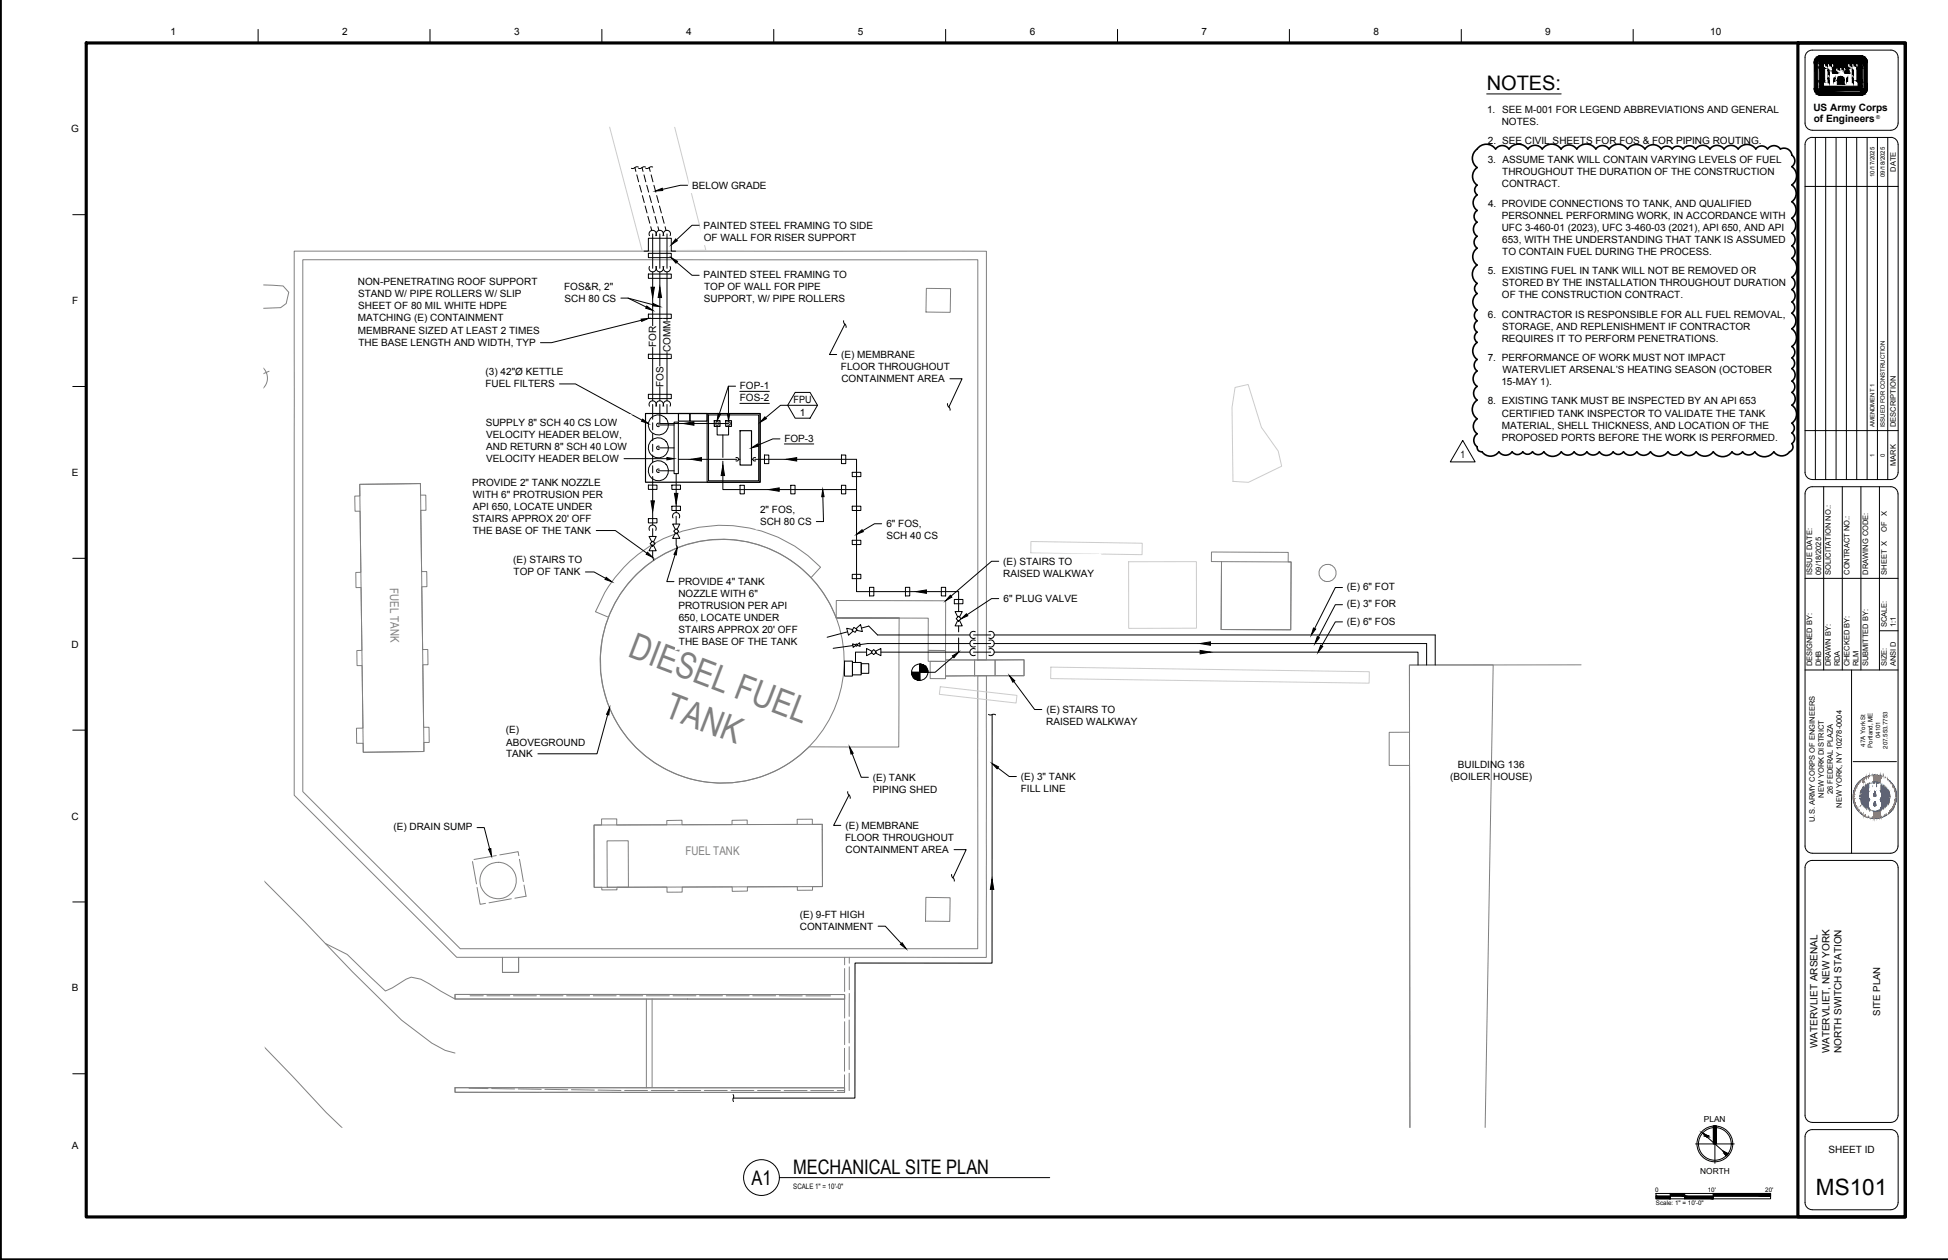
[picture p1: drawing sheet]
<svg xmlns="http://www.w3.org/2000/svg" width="864mm" height="559mm" viewBox="0 0 864 559" stroke-linecap="round" stroke-linejoin="round" font-family="sans-serif">
<defs><g id="words">
<g font-size="16" fill="#808080">
<text x="277.9" y="291.1" transform="rotate(21 277.9 291.1)">DIESEL FUEL</text>
<text x="293.9" y="317.7" transform="rotate(21 293.9 317.7)">TANK</text>
</g>
<text font-size="10" x="805.1" y="529.8">MS101</text>
<g font-size="8.9">
<text x="659.1" y="39.8">NOTES:</text>
<text x="351.6" y="520.6">MECHANICAL SITE PLAN</text>
<text x="333.2" y="525.4">A1</text>
</g>
<g font-size="5.3" fill="#808080">
<text x="172.9" y="260.9" transform="rotate(89 172.9 260.9)">FUEL TANK</text>
<text x="303.9" y="379.3">FUEL TANK</text>
</g>
<g font-size="4.5">
<text x="803.9" y="49.3">US Army Corps</text>
<text x="804.1" y="54.1">of Engineers</text>
</g>
<g font-size="4.4">
<text x="75.5" y="15.5">1</text>
<text x="151.7" y="15.5">2</text>
<text x="227.9" y="15.5">3</text>
<text x="304.1" y="15.5">4</text>
<text x="380.3" y="15.5">5</text>
<text x="456.5" y="15.5">6</text>
<text x="532.7" y="15.5">7</text>
<text x="608.9" y="15.5">8</text>
<text x="685.1" y="15.5">9</text>
<text x="758.1" y="15.5">10</text>
<text x="659.3" y="49.9">1. SEE M-001 FOR LEGEND ABBREVIATIONS AND GENERAL</text>
<text x="31.6" y="58.7">G</text>
<text x="665.8" y="55.3">NOTES.</text>
<text x="659.6" y="63.8">2. SEE CIVIL SHEETS FOR FOS &amp; FOR PIPING ROUTING.</text>
<text x="659.6" y="72.3">3. ASSUME TANK WILL CONTAIN VARYING LEVELS OF FUEL</text>
<text x="666" y="77.7">THROUGHOUT THE DURATION OF THE CONSTRUCTION</text>
<text x="306.8" y="83.8">BELOW GRADE</text>
<text x="665.9" y="83.1">CONTRACT.</text>
<text x="659.7" y="91.6">4. PROVIDE CONNECTIONS TO TANK, AND QUALIFIED</text>
<text x="311.9" y="101.5">PAINTED STEEL FRAMING TO SIDE</text>
<text x="665.7" y="97">PERSONNEL PERFORMING WORK, IN ACCORDANCE WITH</text>
<text x="312" y="106.9">OF WALL FOR RISER SUPPORT</text>
<text x="665.7" y="102.3">UFC 3-460-01 (2023), UFC 3-460-03 (2021), API 650, AND API</text>
<text x="665.9" y="107.7">653, WITH THE UNDERSTANDING THAT TANK IS ASSUMED</text>
<text x="666" y="113.1">TO CONTAIN FUEL DURING THE PROCESS.</text>
<text x="311.9" y="123.4">PAINTED STEEL FRAMING TO</text>
<text x="659.6" y="121.6">5. EXISTING FUEL IN TANK WILL NOT BE REMOVED OR</text>
<text x="158.7" y="126.5">NON-PENETRATING ROOF SUPPORT</text>
<text x="158.8" y="131.9">STAND W/ PIPE ROLLERS W/ SLIP</text>
<text x="250.1" y="128.4">FOS&amp;R, 2&quot;</text>
<text x="312.2" y="128.8">TOP OF WALL FOR PIPE</text>
<text x="665.9" y="127">STORED BY THE INSTALLATION THROUGHOUT DURATION</text>
<text x="32" y="134.9">F</text>
<text x="158.8" y="137.2">SHEET OF 80 MIL WHITE HDPE</text>
<text x="250.3" y="133.8">SCH 80 CS</text>
<text x="312" y="134.1">SUPPORT, W/ PIPE ROLLERS</text>
<text x="665.9" y="132.3">OF THE CONSTRUCTION CONTRACT.</text>
<text x="158.7" y="142.6">MATCHING (E) CONTAINMENT</text>
<text x="659.6" y="140.8">6. CONTRACTOR IS RESPONSIBLE FOR ALL FUEL REMOVAL,</text>
<text x="158.7" y="147.9">MEMBRANE SIZED AT LEAST 2 TIMES</text>
<text x="665.9" y="146.2">STORAGE, AND REPLENISHMENT IF CONTRACTOR</text>
<text x="158.9" y="153.2">THE BASE LENGTH AND WIDTH, TYP</text>
<text x="290.9" y="154.1" transform="rotate(-90 290.9 154.1)">FOR</text>
<text x="665.7" y="151.6">REQUIRES IT TO PERFORM PENETRATIONS.</text>
<text x="297.3" y="156.2" transform="rotate(-90 297.3 156.2)">COMM</text>
<text x="372.9" y="158.8">(E) MEMBRANE</text>
<text x="659.6" y="160.1">7. PERFORMANCE OF WORK MUST NOT IMPACT</text>
<text x="215.3" y="166.5">(3) 42&quot;Ø KETTLE</text>
<text x="372.8" y="164.2">FLOOR THROUGHOUT</text>
<text x="666" y="165.5">WATERVLIET ARSENAL’S HEATING SEASON (OCTOBER</text>
<text x="215.2" y="171.8">FUEL FILTERS</text>
<text x="294.1" y="171.6" transform="rotate(-90 294.1 171.6)">FOS</text>
<text x="328" y="172.6">FOP-1</text>
<text x="373" y="169.5">CONTAINMENT AREA</text>
<text x="665.6" y="170.9">15-MAY 1).</text>
<text x="328" y="178">FOS-2</text>
<text x="351.8" y="178.7">FPU</text>
<text x="659.6" y="179.4">8. EXISTING TANK MUST BE INSPECTED BY AN API 653</text>
<text x="354.6" y="184.3">1</text>
<text x="665.9" y="184.7">CERTIFIED TANK INSPECTOR TO VALIDATE THE TANK</text>
<text x="215.3" y="188.9">SUPPLY 8&quot; SCH 40 CS LOW</text>
<text x="665.8" y="190.1">MATERIAL, SHELL THICKNESS, AND LOCATION OF THE</text>
<text x="215.5" y="194.3">VELOCITY HEADER BELOW,</text>
<text x="347.7" y="196">FOP-3</text>
<text x="665.7" y="195.5">PROPOSED PORTS BEFORE THE WORK IS PERFORMED.</text>
<text x="215.5" y="199.6">AND RETURN 8&quot; SCH 40 LOW</text>
<text x="647.4" y="203.3">1</text>
<text x="215.5" y="205">VELOCITY HEADER BELOW</text>
<text x="31.8" y="211.1">E</text>
<text x="209.3" y="215.5">PROVIDE 2&quot; TANK NOZZLE</text>
<text x="209.6" y="220.8">WITH 6&quot; PROTRUSION PER</text>
<text x="209.7" y="226.1">API 650, LOCATE UNDER</text>
<text x="337" y="227.5">2&quot; FOS,</text>
<text x="209.5" y="231.5">STAIRS APPROX 20' OFF</text>
<text x="336.9" y="232.9">SCH 80 CS</text>
<text x="393" y="233.9">6&quot; FOS,</text>
<text x="209.6" y="236.9">THE BASE OF THE TANK</text>
<text x="392.9" y="239.2">SCH 40 CS</text>
<text x="227.5" y="249.9">(E) STAIRS TO</text>
<text x="444.8" y="250.6">(E) STAIRS TO</text>
<text x="227.7" y="255.2">TOP OF TANK</text>
<text x="444.7" y="255.9">RAISED WALKWAY</text>
<text x="300.7" y="259.5">PROVIDE 4&quot; TANK</text>
<text x="597.2" y="261.7">(E) 6&quot; FOT</text>
<text x="300.7" y="264.9">NOZZLE WITH 6&quot;</text>
<text x="444.9" y="267.1">6&quot; PLUG VALVE</text>
<text x="597.2" y="269.4">(E) 3&quot; FOR</text>
<text x="300.7" y="270.2">PROTRUSION PER API</text>
<text x="300.9" y="275.6">650, LOCATE UNDER</text>
<text x="300.9" y="280.9">STAIRS APPROX 20' OFF</text>
<text x="597.2" y="277">(E) 6&quot; FOS</text>
<text x="31.7" y="287.3">D</text>
<text x="301" y="286.3">THE BASE OF THE TANK</text>
<text x="463.9" y="316.3">(E) STAIRS TO</text>
<text x="463.8" y="321.6">RAISED WALKWAY</text>
<text x="224.2" y="325.2">(E)</text>
<text x="224.4" y="335.9">TANK</text>
<text x="224.5" y="330.6">ABOVEGROUND</text>
<text x="646.3" y="340.6">BUILDING 136</text>
<text x="387" y="346.3">(E) TANK</text>
<text x="452.6" y="346">(E) 3&quot; TANK</text>
<text x="643" y="345.9">(BOILER HOUSE)</text>
<text x="386.9" y="351.7">PIPING SHED</text>
<text x="452.5" y="351.3">FILL LINE</text>
<text x="31.7" y="363.5">C</text>
<text x="174.4" y="368.1">(E) DRAIN SUMP</text>
<text x="374.8" y="367.7">(E) MEMBRANE</text>
<text x="374.6" y="373">FLOOR THROUGHOUT</text>
<text x="374.8" y="378.4">CONTAINMENT AREA</text>
<text x="354.5" y="407">(E) 9-FT HIGH</text>
<text x="354.6" y="412.3">CONTAINMENT</text>
<text x="31.8" y="439.7">B</text>
<text x="805.8" y="464.8" transform="rotate(-90 805.8 464.8)">WATERVLIET ARSENAL</text>
<text x="811.1" y="467.2" transform="rotate(-90 811.1 467.2)">WATERVLIET, NEW YORK</text>
<text x="816.4" y="467.1" transform="rotate(-90 816.4 467.1)">NORTH SWITCH STATION</text>
<text x="31.8" y="509.5">A</text>
<text x="810.6" y="511.4">SHEET ID</text>
</g>
<text font-size="4.3" x="833.6" y="450.5" transform="rotate(-90 833.6 450.5)">SITE PLAN</text>
<g font-size="3.7">
<text x="755.4" y="497.5">PLAN</text>
<text x="753.8" y="520.4">NORTH</text>
</g>
<g font-size="3.3">
<text x="840.4" y="76.2" transform="rotate(-90 840.4 76.2)">DATE</text>
<text x="840.4" y="189.4" transform="rotate(-90 840.4 189.4)">DESCRIPTION</text>
<text x="840.4" y="206.6" transform="rotate(-90 840.4 206.6)">MARK</text>
<text x="836.5" y="229" transform="rotate(-90 836.5 229)">X</text>
<text x="836.5" y="236.1" transform="rotate(-90 836.5 236.1)">OF</text>
<text x="803.4" y="254.9" transform="rotate(-90 803.4 254.9)">ISSUE DATE:</text>
<text x="807.4" y="254.9" transform="rotate(-90 807.4 254.9)">09/18/2025</text>
<text x="811.7" y="254.9" transform="rotate(-90 811.7 254.9)">SOLICITATION NO.:</text>
<text x="820" y="254.9" transform="rotate(-90 820 254.9)">CONTRACT NO.:</text>
<text x="828.2" y="254.9" transform="rotate(-90 828.2 254.9)">DRAWING CODE:</text>
<text x="836.5" y="254.9" transform="rotate(-90 836.5 254.9)">SHEET X</text>
<text x="836.5" y="278.1" transform="rotate(-90 836.5 278.1)">SCALE:</text>
<text x="840.4" y="278.1" transform="rotate(-90 840.4 278.1)">1:1</text>
<text x="803.4" y="295.6" transform="rotate(-90 803.4 295.6)">DESIGNED BY:</text>
<text x="807.4" y="295.6" transform="rotate(-90 807.4 295.6)">DHB</text>
<text x="811.7" y="295.6" transform="rotate(-90 811.7 295.6)">DRAWN BY:</text>
<text x="815.7" y="295.6" transform="rotate(-90 815.7 295.6)">RDA</text>
<text x="820" y="295.6" transform="rotate(-90 820 295.6)">CHECKED BY:</text>
<text x="823.9" y="295.6" transform="rotate(-90 823.9 295.6)">RLM</text>
<text x="828.2" y="295.6" transform="rotate(-90 828.2 295.6)">SUBMITTED BY:</text>
<text x="836.5" y="295.6" transform="rotate(-90 836.5 295.6)">SIZE:</text>
<text x="840.4" y="295.6" transform="rotate(-90 840.4 295.6)">ANSI D</text>
<text x="808.6" y="353.9" transform="rotate(-90 808.6 353.9)">NEW YORK DISTRICT</text>
<text x="812.5" y="352.3" transform="rotate(-90 812.5 352.3)">26 FEDERAL PLAZA</text>
<text x="816.5" y="358.3" transform="rotate(-90 816.5 358.3)">NEW YORK, NY 10278-0004</text>
<text x="804.5" y="364.5" transform="rotate(-90 804.5 364.5)">U.S. ARMY CORPS OF ENGINEERS</text>
<text x="351.7" y="527.3">SCALE 1&quot; = 10'-0&quot;</text>
</g>
<g font-size="2.8">
<text x="733.7" y="528.4">0</text>
<text x="757.1" y="528.4">10'</text>
<text x="782.6" y="528.4">20'</text>
<text x="734.1" y="534.6">Scale: 1&quot; = 10'-0&quot;</text>
</g>
<g font-size="2.7">
<text x="831" y="78.4" transform="rotate(-90 831 78.4)">10/17/2025</text>
<text x="835.6" y="78.4" transform="rotate(-90 835.6 78.4)">09/18/2025</text>
<text x="831" y="189.5" transform="rotate(-90 831 189.5)">AMENDMENT 1</text>
<text x="835.6" y="189.5" transform="rotate(-90 835.6 189.5)">ISSUED FOR CONSTRUCTION</text>
<text x="831" y="202.6" transform="rotate(-90 831 202.6)">1</text>
<text x="835.6" y="202.6" transform="rotate(-90 835.6 202.6)">0</text>
<text x="833.5" y="327.4" transform="rotate(-90 833.5 327.4)">04101</text>
<text x="826.9" y="331.1" transform="rotate(-90 826.9 331.1)">47A York St</text>
<text x="830.2" y="331.7" transform="rotate(-90 830.2 331.7)">Portland, ME</text>
<text x="836.7" y="332.1" transform="rotate(-90 836.7 332.1)">207.553.7753</text>
</g>
<text font-size="2.4" x="831.8" y="52.7">®</text>
</g></defs>
<!-- layer: C-PLAN-EXST|V-TOPO-DTM-INT-BNDY -->
<g fill="none" stroke="#808080" stroke-width=".44">
<path d="M130.4 111.4h306.9v181.3h-3.8v-177.5h-299.3v235.9l69.8 69.7h229.5v-121.1h3.8v124.9h-207.4v6.6h-7.1v-6.6h-20.3l-72.1-71.9zM410.7 127.9l10.7 .1-.1 10.5-10.8-.1zM159.5 214.8l26.9-.3v5.1h2.4v6.7h-2.3l.4 27.2h2.3l.1 6.7h-2.3l.4 27.9 2.3-.1v6.8h-2.2l.3 27.7h2.4l.1 6.8h-2.4v4l-26.9 .3v-4h-2.9l-.1-6.6 2.9-.1-.4-27.7h-2.2l-.1-6.7h2.2l-.3-27.9h-2.3l-.1-6.7 2.3-.1-.4-27.1h-2.2l-.1-6.7h2.3zM280.8 256.3a54.1 54.1 0 0 1 89.9 17.8h27.9l-.2 57.2-39.7-.1a54.1 54.1 0 0 1-76 1.1 54.1 54.1 0 0 1-1.9-76zM537.1 244.8l34 .2v4.2h1.3l-.2 30.1-30.8-.1 .1-30.1-4.5-.1zM412.4 293.3h6.8v-.6l34.8-.1v7.1l-34.8 .1v1.2l-6.8-.1zM263.4 365.9h3.3v-2.7h6.7v2.7l22.2-.1v-1.9l6.7-.1v2l22.2-.1v-1.9l6.8-.1v2l22.1-.1v-2.3h6.7v2.3h4.4l.1 27.6h-4.4v1.6h-6.7v-1.6l-22.2 .1v1.9l-6.7 .1v-2l-22.2 .1v2.2l-6.7 .1v-2.3l-22.2 .1v1.1l-6.7 .1v-1.2h-3.4zM410.5 398l10.7 .1-.2 10.5-10.7-.1zM201.7 441l172.7 .1v2h-172.7zM201.7 482.4h172.7v2.1l-172.7-.1zM625.1 500.2l-.2-160.7h-9v-14.7l9-.1-.1-29.8h37.2l-3.6 205.3"/>
<circle cx="220.8" cy="390.5" r="8.1"/>
</g>
<!-- layer: C-PLAN-EXST|V-RD-GRVL-SHLDR-LINE -->
<path d="M144.2 418.4l9.7 4.9 17 16.2 3-1.4 6.1-3.8 2.3-.9 4.2 .9 15.2 8.8" fill="none" stroke="#808080" stroke-width=".44"/>
<!-- layer: C-PLAN-EXST|V-TOPO-TOPBERM -->
<path d="M116.6 126.4l8.9 .4 2.5 2.8-1.1 5-2.5 1.8-7.8 .3" fill="none" stroke="#808080" stroke-width=".44"/>
<!-- layer: C-PLAN-EXST|V-DRIVE-PAVE-LINE -->
<path d="M116.6 390.3l18.1 18.2 21.6 22.5 21.7 21.4 13.4 10.2 6 3.2 4.3 1.2M116.6 463.8l27.9 29.5 7.2 6.9" fill="none" stroke="#808080" stroke-width=".44"/>
<!-- layer: C-PLAN-EXST|VU-FUEL-TANK -->
<g fill="none" stroke="#808080" stroke-width=".44">
<path d="M159.5 214.8l26.9-.3 1.6 118.8-27 .3zM263.4 365.9l101.1-.3 .1 27.6-101.2 .3z"/>
<circle cx="320.1" cy="293.2" r="54.1"/>
</g>
<!-- layer: C-PLAN-EXST|V-ST-HANDRAIL-LINE -->
<g fill="none" stroke="#808080" stroke-width=".44">
<path d="M220 379.4l-9.9 1.8M221.6 379.1l8.1-1.4 .3 1.8M209.5 382.1l1.7 9.9M211.5 393.6l1.4 7.5 2.3-.5M226.7 398.6l-9.9 1.8M230.3 381.1l1.7 9.8M232.3 392.5l.9 5-4.9 .9M374.4 429.6v10.1M374.4 424.6v3.3M376.5 428.8v10.2M376.5 424.6v2.6M208.4 441.6h5.8"/>
<path d="M215.9 441.6h10.1M227.6 441.6h10.2M239.4 441.6h10.2M251.2 441.6h10.2M263 441.6h10.2M274.8 441.6h10.1M286.6 441.6h10.1M298.4 441.6h10.1M310.1 441.6h10.2M321.9 441.6h10.2M333.7 441.6h10.2M345.5 441.6l10.1 .1"/>
<path d="M357.3 441.7h10.9M374.4 441.3v10.2M374.4 453.1v10.2M376.5 452.4v10.1M376.5 440.6v10.2M374.4 464.9v10.2M374.4 476.7v7h-3.2M376.5 464.2v10.1M376.5 476v7.7M207.9 482.6l8.5 .2M218 482.8l10.1 .1M229.8 482.9l10.1 .2"/>
<path d="M241.6 483.1l10.1 .2M253.3 483.3l10.2 .1M265.1 483.4l10.2 .2M276.9 483.6h10.2M288.7 483.6h10.2M300.5 483.6h10.1M312.3 483.6h10.1M324.1 483.6h10.1M335.8 483.6l10.2 .1M347.6 483.7h10.2M359.4 483.7h10.2"/>
</g>
<!-- layer: C-PLAN-EXST|V-ST-ACC-LINE -->
<path d="M359.5 256.2l4.3-4.7a60.3 60.3 0 0 0-99.8 19.8l5.7 2.4M370.7 274.1l40.8 .1v14.3h7.7v-22.1l-48.4-.1-.1 7.8h27.9M419.2 292.7h12.9v7l-12.9 .1zM419.2 293.3v-4.8h-7.7v4.8h7.7M432.1 292.7h9.1v7h-9.1zM441.2 292.7l12.8-.1v7.1h-12.8zM269.1 372.9h9.4l.1 20.6h-9.4zM222.8 424.6h7.1v6.6h-7.1zM286.6 443.1v39.3M289.1 443.1v39.3" fill="none" stroke="#808080" stroke-width=".44"/>
<!-- layer: C-PLAN-EXST|V-BLDG-OTLN -->
<path d="M541.5 249.1l30.9 .1-.2 30.1-30.8-.1zM701.1 294.9h-76.3l.3 205.3" fill="none" stroke="#808080" stroke-width=".44"/>
<!-- layer: C-PLAN-EXST|V-WALL-RETAIN-TOP-LINE -->
<path d="M201.7 441l172.7 .1v2h-172.7zM374.4 482.4h-172.7v2l172.7 .1" fill="none" stroke="#808080" stroke-width=".44"/>
<!-- layer: C-PLAN-EXST|VU-POLE-SYM -->
<circle cx="588.5" cy="254.1" r="3.8" fill="none" stroke="#808080" stroke-width=".44"/>
<!-- layer: C-PLAN-EXST|C-MNTR-WELL. -->
<path d="M116.6 163.2a6.3 6.3 0 0 1 0 9M119.3 164.6l-2.7 1.2" fill="none" stroke="#808080" stroke-width=".44"/>
<!-- layer: C-PLAN-PROP|C-PVMT-ASPH-TRNCH -->
<path d="M270.2 56l14.5 55.2 28.2-.2-13.9-55" fill="none" stroke="#ccc" stroke-width=".44"/>
<!-- layer: C-PLAN-PROP|C-BLDG-OTLN -->
<path d="M286.2 183.4h50.8v30.5h-50.8z" fill="none" stroke="#ccc" stroke-width=".44"/>
<!-- layer: A-EXIS-WALL-CONC -->
<path d="M547.5 171.8l5.8-1.3 5.9 19 7.5 10.6 1.5 6.7-14.7 7.1-6.9-.4-.4-32.8zM457 240.2l49.4 .7-.1 5.1-49.3-.8zM500.3 249.1h30.1v29.5l-30 .1zM465.9 295.9l141.2 2-.1 5.1-141.2-2.1zM416.9 304.5l34 3.9-.4 3.4-34.1-3.9z" fill="none" stroke="#ccc" stroke-width=".44"/>
<!-- layer: M-ANNO-TEXT -->
<path d="M362.4 179.7l-3.3 5.8" fill="none" stroke="#fff" stroke-width=".44"/>
<g fill="#fff" stroke="#fff" stroke-width=".44">
<path d="M352.5 174v11.5l-3.3-5.8zM352.5 174v11.5l6.6-11.5zM359.1 174v11.5h-6.6zM359.1 174v11.5l3.3-5.8z"/>
<path d="M353.2 402.2v11.8l39.9-11.8zM353.2 414l39.9-11.8v11.8z"/>
<path d="M222.9 320.5v17l37.9-17zM222.9 337.5l37.9-17v17z"/>
<path d="M385.7 341.5v11.8l31.5-11.8zM385.7 353.3l31.5-11.8v11.8z"/>
<path d="M443.5 245.7v11.9l44.2-11.9zM443.5 257.6l44.2-11.9v11.9z"/>
<path d="M462.6 311.4v11.9l44.2-11.9zM462.6 323.3l44.2-11.9v11.9z"/>
<path d="M226.2 245.1v11.8l33.6-11.8zM226.2 256.9l33.6-11.8v11.8z"/>
<path d="M451.3 341.2v11.7l27.4-11.7zM451.3 352.9l27.4-11.7v11.7z"/>
<path d="M595.8 256.9v7.3l24.5-7.3zM595.8 264.2l24.5-7.3v7.3z"/>
<path d="M595.8 264.5v7.4l25-7.4zM595.8 271.9l25-7.4v7.4z"/>
<path d="M595.8 272.2v7.3l24.6-7.3zM595.8 279.5l24.6-7.3v7.3z"/>
<path d="M287.7 144.8v8.9h3.3zM287.7 144.8h3.3v8.9z"/>
<path d="M290.9 162.7v8.5h3.3zM290.9 162.7h3.3v8.5z"/>
<path d="M294 142.5v13.5h3.3zM294 142.5h3.3v13.5z"/>
<path d="M305.6 79v6.4l36.5-6.4zM305.6 85.4l36.5-6.4v6.4z"/>
<path d="M310.7 96.7v11.8l80.2-11.8zM310.7 108.5l80.2-11.8v11.8z"/>
<path d="M310.7 118.6v17.8l66.6-17.8zM310.7 136.4l66.6-17.8v17.8z"/>
<path d="M157.4 121.7v33.8l84.8-33.8zM157.4 155.5l84.8-33.8v33.8z"/>
<path d="M208.1 210.7v27.8l60.9-27.8zM208.1 238.5l60.9-27.8v27.8z"/>
<path d="M299.5 254.7v33.2l56.6-33.2zM299.5 287.9l56.6-33.2v33.2z"/>
<path d="M214 161.6v11.9l44.2-11.9zM214 173.5l44.2-11.9v11.9z"/>
<path d="M214 184.1v22.5l65.6-22.5zM214 206.6l65.6-22.5v22.5z"/>
<path d="M248.9 123.6v11.8l33.5-11.8zM248.9 135.4l33.5-11.8v11.8z"/>
<path d="M443.5 262.3v6.4l44.2-6.4zM443.5 268.7l44.2-6.4v6.4z"/>
<path d="M391.5 229.1v11.8l27.5-11.8zM391.5 240.9l27.5-11.8v11.8z"/>
<path d="M335.5 222.7v11.8l27.4-11.8zM335.5 234.5l27.4-11.8v11.8z"/>
<path d="M326.8 167.8v12.4l16-12.4zM326.8 180.2l16-12.4v12.4z"/>
<path d="M173.1 363.3v7.4l39.8-7.4zM173.1 370.7l39.8-7.4v7.4z"/>
<path d="M373.5 362.8v17.2l51.3-17.2zM373.5 380l51.3-17.2v17.2z"/>
<path d="M371.6 154v17.2l51.4-17.2zM371.6 171.2l51.4-17.2v17.2z"/>
<path d="M346.5 191.1v7.1l16-7.1zM346.5 198.2l16-7.1v7.1z"/>
</g>
<g fill="none" stroke="#000" stroke-width=".44">
<path d="M304.8 82.2h-3.1l-8 1.8M310 99.9h-3.2l-6.9 6.4M300 116.3l6.8 5.8h3.2M275.3 132.2h3.1l11 2.9M278.4 132.2l8.1 4M284.4 142l-39.9 10h-4.9M374 142.2v.9l.5 .6M375.1 145.3l-.1-.9-.4-.7-6.9 13.5h3.2M248 170.3h7.1l29.5 16.1M322.9 171.3l-4 12.2M326.1 171.3h-3.2l.1 12.1M328 173.6h13.1"/>
<path d="M328 178.9h13.1M352.5 174h6.6l3.3 5.7-3.3 5.8h-6.6l-3.3-5.8zM362.4 179.7h-16.4l-6.6 5.6M420.1 179v.8l1 1.3 .1 .9M421.1 168h5.4l-5.8 12.5M345.8 194.6h-3.2l-6.5 2.8M347.7 196.9h13.1M276.6 203.4h19.1M264.3 235.3h8.5l14 10M364.8 220.3l.3 11h-3.2M390.9 232.3h-3.2l-5.3 3.1M259.5 253.7h3.9l5.1 2.8"/>
<path d="M299.3 246l-3.7 11.9h3.2M442.8 248.9h-3.2l-18 15.5M442.8 265.5h-3.2l-10.8 7.1M595.2 260.6h-3.2l-9.2 18.2M595.2 268.2h-3.2l-7.5 14.4M595.2 275.8h-3.2l-6.1 10.6M269.4 316.9l-4.7 17.4h-26.2M449.5 302.2l9.2 12.5h3.2M377.8 334.3l4 10.4h3.2M375.8 351.1l.1 .8 .4 .7M376.4 352.6l-6.8 13.5h3.1M376.4 352.6l.5 .7v.8"/>
<path d="M442.3 340.5l5.1 3.9h3.2M211.5 367h3.2l2.4 9.5M423 376.8h5.3l-5.8 12.5 .5 .7v.8M421.9 387.8v.8l.5 .7M389.3 410.8h3.2l7 7.6M759.6 499.4v7.9M760.9 499.4v7.9M751.7 507.3h17.2M757.3 503.7l-.5 .5M757.3 503.8l-2.5-1.3 9.1 8M760.3 507.3v8.6M766.1 511.6l-2.2-1.1 1.3 2.1"/>
<circle cx="760.2" cy="507.3" r="7.3"/>
<circle cx="760.2" cy="507.3" r="7.9"/>
</g>
<g fill="#000" stroke="#000" stroke-width=".44">
<path d="M290.6 84.7l3-1.2 .2 1zM297.6 114.3l2.8 1.6-.7 .8zM299.6 106l.7 .8-2.7 1.7zM286.7 135.7l2.6 1.9-3-.9zM289.6 134.6l2.9 1.4-3.2-.4zM284.2 141.5l3.2-.3-2.9 1.3zM284.9 185.9l2.5 2-3-1.1zM318.4 183.3l1 .4-1.5 2.9zM322.5 183.4h1l-.5 3.2zM333.2 198.6l2.7-1.7 .4 1zM339.1 184.9l.7 .8-2.8 1.6zM295.7 202.9l3.1 .5-3.1 .6z"/>
<path d="M364.7 217.1l.6 3.2h-1zM379.7 237l2.5-2.1 .5 .9zM268.7 256l2.6 2-3.1-1zM287.1 244.9l2.2 2.3-2.8-1.4zM300.2 243l-.4 3.1-1-.3zM421.3 264l.7 .8-2.8 1.6zM426.1 274.4l2.4-2.2 .5 .9zM582.3 278.5l1 .5-1.9 2.6zM584 282.3l.9 .5-1.9 2.6zM585.5 286.2l.9 .5-2 2.5zM270.3 313.9l-.4 3.2-1-.3zM447.5 299.7l2.4 2.2-.9 .7z"/>
<path d="M376.6 331.3l1.6 2.8-.9 .3zM439.8 338.6l2.9 1.5-.7 .9zM216.6 376.6l1-.3 .3 3.3zM399.2 418.8l.7-.7 1.8 2.7zM759.6 499.4h1.3zM754.8 502.5l2.5 1.3h-1zM763.9 510.5l2.2 1.1h-1.5zM764.6 511.6h1.5l-.4 .5z"/>
<path d="M759.6 499.4l1.3 7.9v-7.9zM759.6 499.4l1.3 7.9h-1.3z"/>
<path d="M756.5 504l.3 .1zM756.5 504l.3 .1z"/>
<path d="M756.6 504.1h.2zM756.6 504.1h.2z"/>
<path d="M756.5 503.9h.4zM756.5 503.9l.3 .1z"/>
<path d="M756.4 503.9h.5zM756.4 503.9h.5z"/>
<path d="M756.3 503.9h.7zM756.3 503.9h.6z"/>
<path d="M756.3 503.8h.7zM756.3 503.8l.7 .1z"/>
<path d="M756.3 503.8h.8zM756.3 503.8h.9z"/>
<path d="M756.3 503.8h.8zM756.3 503.8h.7z"/>
<path d="M764.6 511.6l.3 .5h.8zM764.9 512.1h.8l-.5 .5z"/>
</g>
<!-- layer: M-EQPM -->
<path d="M286.2 183.4h50.8v30.5h-50.8zM300.8 183.4h5.1v3.4h-5.1zM305.9 183.4h7.6v3.4h-7.6zM316.7 186.6h2.5v2.5h-2.5zM321.7 186.6h2.6v2.5h-2.6zM328.1 191h5.1v15.2h-5.1z" fill="none" stroke="#000" stroke-width=".51"/>
<!-- layer: M-DETL-0025 -->
<g fill="none" stroke="#000" stroke-width=".44">
<path d="M285.5 111.4h1.9v-5.7h10.2v5.7h1.9M287.4 112.4h10.2v1.9h-10.2zM287.4 121.5h10.2v1.9h-10.2zM287.4 139.3h10.2v1.9h-10.2zM287.4 157.1h10.2v1.9h-10.2zM287.4 174.9h10.2v1.9h-10.2zM313.5 183.4h23.5v30.5h-23.5zM314.1 184h22.2v29.2h-22.2zM287.4 215.1h3.9v1.9h-3.9zM297.9 215.1h3.8v1.9h-3.8zM328.1 215.2h1.9v3.8h-1.9zM338.9 201.8h1.9v3.8h-1.9z"/>
<path d="M350.6 215.2h1.9v3.8h-1.9zM373 201.8h1.9v3.8h-1.9zM373 215.2h1.9v3.8h-1.9zM377.8 209.5h3.8v1.9h-3.8zM287.4 230h3.9v1.9h-3.9zM297.9 224.5h3.8v1.9h-3.8zM377.8 224.5h3.8v1.9h-3.8zM377.8 239.6h3.8v1.9h-3.8zM377.8 254.7h3.8v1.9h-3.8zM385.5 260.5h1.9v3.8h-1.9zM401.4 260.5h1.9v3.8h-1.9zM417.3 260.5h1.9v3.8h-1.9z"/>
<path d="M423.1 265.9h3.8v1.9h-3.8z"/>
</g>
<!-- layer: M-PIPE -->
<path d="M288.6 127.4h1.5l-.8 4.6zM292.5 127.4l.8 4.6h-1.5zM303.1 187.8l4.5-.7v1.5zM299 218.8h1.5l-.7 4.6zM306.4 203.7l4.6-.8v1.6zM320.5 206.3l.7 4.6h-1.5zM340.9 217.1l4.5-.7v1.5zM348.6 203.7l4.6-.8v1.6zM288.6 222.1h1.5l-.8 4.6zM406.1 262.4l4.6-.8v1.5z" fill="#000" stroke="#000" stroke-width=".44"/>
<!-- layer: M-PIPE-E -->
<g fill="none" stroke="#000" stroke-width=".44">
<path d="M378 279.2l-2.6-.6 .8 3.1 2-1.8M378.5 278.3l1.4 .8-.8 1.4-1.4-.8zM379.5 278.8l2-1.8 .8 3.1-2.7-.6M381.9 278.6l3.2-.9 3.9 3.9h41M374.4 293.2h3.5v6.6h-3.5zM375.8 280.2l-9.1 2.4M377.9 293.8h3.9v5.5h-3.9zM378.1 286.3l-8.7 1.2M379.3 286l-1.3-.5 .2 1.6 1.1-.8M379.3 289.2v4.6M379.3 289.2h4.6M379.6 285.5l.6 .5-.5 .6-.6-.4z"/>
<path d="M380 285.8l1.1-.7 .2 1.5-1.2-.4M381.8 294.3h3.3v4.3h-3.3zM386.2 289.2l1.2-1.1 1.1 1.1-1.1 1.1zM386.6 288.8l-2.4-1.2v3.2l2.4-1.2M388.1 288.8l2.4-1.2v3.2l-2.4-1.2M390.5 289.2h39.5M430 285.4h-45.4l-3.3 .5M431.6 289.2h7.6M431.6 285.4h7.6M431.6 281.6h7.6M432.4 287.8a1.59 1.59 0 0 0-2.4 1.4 1.59 1.59 0 0 0 2.4 1.4M432.4 284a1.59 1.59 0 0 0-2.4 1.4 1.59 1.59 0 0 0 2.4 1.4"/>
<path d="M432.4 280.2a1.59 1.59 0 0 0-2.4 1.4 1.59 1.59 0 0 0 2.4 1.4M438.4 287.8a1.59 1.59 0 0 1 2.4 1.4 1.59 1.59 0 0 1-2.4 1.4M438.4 284a1.59 1.59 0 0 1 2.4 1.4 1.59 1.59 0 0 1-2.4 1.4M438.4 280.2a1.59 1.59 0 0 1 2.4 1.4 1.59 1.59 0 0 1-2.4 1.4M440.8 289.2h187.9v5.7M440.8 285.4h191.7v9.5M440.8 281.6h195.5v13.3M438.2 316.8l.8 .3 .8-.2M439.8 316.9l.8-.2 .8 .3M439.8 316.9v110.2h-60.7l-.1 59.9h-53.9M325 485.4l.3 .8-.2 .8M325.1 487l-.2 .8 .3 .8"/>
</g>
<path d="M532 288.5l4.6 .7-4.6 .8zM532 285.4l4.6-.8v1.6zM439.8 389.8l.8 4.6h-1.6z" fill="#000" stroke="#000" stroke-width=".44"/>
<!-- layer: M-PIPE -->
<g fill="none" stroke="#000" stroke-width=".44">
<path d="M281.4 74.3l-.7 .4-.8-.1M282.3 77.6l.8 3M283 74.1l-.8-.1-.7 .3 .4 1.7M284.6 74.3l-.7 .4-.8-.1M284.6 74.3l.5 1.7M285.5 77.6l.8 3M286.2 74.1l-.8-.1-.8 .3M287.8 74.3l-.7 .4-.8-.1M287.8 74.3l.4 1.7M288.7 77.6l.8 3M289.3 74.1l-.8-.1-.7 .3M283.5 82.2l.9 3"/>
<path d="M284.8 86.7l.8 3.1M286 91.4l.9 3M286.7 82.2l.9 3M287.2 96l.9 3M288 86.7l.8 3.1M289.2 91.4l.8 3M289.9 82.2l.8 3M290.4 96l.9 3M291.1 86.7l.9 3.1M292.4 91.4l.8 3M293.6 96l.8 3M288 118.2a1.59 1.59 0 0 0 1.3 2.4 1.59 1.59 0 0 0 1.4-2.4"/>
<path d="M288 104.5a1.59 1.59 0 0 1 1.3-2.3 1.59 1.59 0 0 1 1.4 2.3M288.5 100.5l.4 1.7M289.3 103.8v15.2M291.1 118.2a1.59 1.59 0 0 0 1.4 2.4 1.59 1.59 0 0 0 1.4-2.4M291.1 104.5a1.59 1.59 0 0 1 1.4-2.3 1.59 1.59 0 0 1 1.4 2.3M291.7 100.5l.4 1.7M292.5 103.8v15.2M294.3 118.2a1.59 1.59 0 0 0 1.4 2.4 1.59 1.59 0 0 0 1.4-2.4M294.3 104.5a1.59 1.59 0 0 1 1.4-2.3 1.59 1.59 0 0 1 1.4 2.3M294.9 100.5l.4 1.7M295.7 103.8v15.2M289.3 120.6v57.2"/>
<path d="M292.5 120.6v57.2M295.7 120.6v57.2M289.3 179.4v6.5M292.5 179.4v8.2M295.7 179.4v4M288 180.1a1.59 1.59 0 0 1 1.3-2.3 1.59 1.59 0 0 1 1.4 2.3M289.3 187.5v3.2M289.3 192.3v3.2M289.3 197v3.2M291.1 180.1a1.59 1.59 0 0 1 1.4-2.3 1.59 1.59 0 0 1 1.4 2.3M291.9 188.5h6.9M291.9 198.6h6.9"/>
<path d="M292.3 187.8a.78 .78 0 0 0-1.2 .6 .78 .78 0 0 0 1.2 .7M292.3 197.9a.78 .78 0 0 0-1.2 .7 .78 .78 0 0 0 1.2 .7M292.5 187.8h30.5M294.3 180.1a1.59 1.59 0 0 1 1.4-2.3 1.59 1.59 0 0 1 1.4 2.3M298.8 187.2h1.9v22.9h-1.9zM317.3 187.3l.6-.3 .6 .3M317.3 188.3l.6 .3 .6-.3M317.9 189.1v3.8h5.1v-3.8M320.5 192.9v10M322.6 187.1a.78 .78 0 0 1 1.2 .7 .78 .78 0 0 1-1.2 .7M289.3 201.8v3.2M289.3 206.5v3.2"/>
<path d="M289.3 211.3v21.5M291.9 208.8h6.9M292.3 208.1a.78 .78 0 0 0-1.2 .7 .78 .78 0 0 0 1.2 .6M299.8 210.1v17.3M300.7 203.7h25.9M320.5 204.6v12.5h59.2M326.2 203a.78 .78 0 0 1 1.2 .7 .78 .78 0 0 1-1.2 .7M327.4 203.7h.7M333.2 203.7h.6M334.6 203.7h45.1v58.7h45.3v8.8M335 203a.78 .78 0 0 0-1.2 .7 .78 .78 0 0 0 1.2 .7M288 235.2a1.59 1.59 0 0 1 1.3-2.4 1.59 1.59 0 0 1 1.4 2.4"/>
<path d="M289.3 234.4v3.5M298.4 229.7a1.59 1.59 0 0 1 1.3-2.4 1.59 1.59 0 0 1 1.4 2.4M298.7 235.6l1.1-1.1 1.1 1.1-1.1 1.1zM299.4 236.3l-1.2 2.5h3.2l-1.3-2.5M299.4 234.9l-1.2-2.5h3.2l-1.3 2.5M299.8 238.8v2.9l.4 1.3M299.8 228.9v3.5M288.2 241.1l1.1-1.1 1.1 1.1-1.1 1.1zM289 241.9l-1.3 2.4h3.2l-1.2-2.4M289 240.3l-1.3-2.4h3.2l-1.2 2.4M289.3 244.3v2.9l.5 1.2M424.6 275.1l-1.2 2.5h3.2l-1.2-2.5"/>
<path d="M424.6 273.6l-1.2-2.4h3.2l-1.2 2.4M425 273.3l1.1 1.1-1.1 1.1-1.1-1.1zM425 277.6v2.6M425 282.9v6.3"/>
<circle cx="291.9" cy="198.6" r="4.4"/>
<circle cx="291.9" cy="188.5" r="4.4"/>
<circle cx="291.9" cy="208.8" r="4.4"/>
</g>
<!-- layer: M-ANNO-SYMB -->
<g fill="#000" stroke="#000" stroke-width=".44">
<path d="M407.8 294.6h.6zM422.2 290.9l2.8-1.7-2.1 2.5zM406.5 301.5l1.3 .2z"/>
<path d="M404.2 298.2l3.6 .6v-.6zM404.2 298.2l3.6 .6h-3.6z"/>
<path d="M404.2 298.8l3.6 .6v-.6zM404.2 298.8l3.6 .6h-3.4z"/>
<path d="M404.4 299.4l3.4 .6v-.6zM404.4 299.4l3.4 .6h-3.2z"/>
<path d="M404.6 300l3.2 .5v-.5zM404.6 300l3.2 .5h-2.8z"/>
<path d="M407.8 294.6l1.2 .2zM407.8 294.6l1.2 .2z"/>
<path d="M407.8 294.8l1.8 .2zM407.8 294.8l1.8 .2h-1.8z"/>
<path d="M407.8 295l2.3 .4-.5-.4zM407.8 295l2.3 .4h-2.3z"/>
<path d="M407.8 295.4l2.7 .4-.4-.4zM407.8 295.4l2.7 .4h-2.7z"/>
<path d="M407.8 295.8l3.1 .6-.4-.6zM407.8 295.8l3.1 .6h-3.1z"/>
<path d="M407.8 296.4l3.4 .5-.3-.5zM407.8 296.4l3.4 .5h-3.4z"/>
<path d="M407.8 296.9l3.6 .6-.2-.6zM407.8 296.9l3.6 .6h-3.6z"/>
<path d="M407.8 297.5l3.6 .7v-.7zM407.8 297.5l3.6 .7h-3.6z"/>
<path d="M406.5 301.5l1.3 .2zM407.2 301.7l.6 .1z"/>
<path d="M405 300.5l2.8 .4v-.4zM405 300.5l2.8 .4h-2.3z"/>
<path d="M405.5 300.9l2.3 .4v-.4zM405.5 300.9l2.3 .4h-1.8z"/>
<path d="M406 301.3l1.8 .2v-.2zM406 301.3l1.8 .2z"/>
</g>
<g fill="none" stroke="#000" stroke-width=".44">
<path d="M404.2 298.2h7.2M407.8 294.6v7.2M422.6 291.3l-8 6.9h-3.2"/>
<circle cx="407.7" cy="298.1" r="3.6"/>
</g>
<!-- layer: G-ANNO-SCAL -->
<path d="M734.1 529.3h50.8v2.4h-50.8zM734.1 530.5h50.8M740.5 529.3v2.4M746.8 529.3v2.4M759.5 529.3v2.4" fill="none" stroke="#000" stroke-width=".44"/>
<g fill="#000" stroke="#000" stroke-width=".44">
<path d="M734.1 530.5l6.4 1.2v-1.2zM734.1 530.5l6.4 1.2h-6.4z"/>
<path d="M740.5 529.3l6.3 1.2v-1.2zM740.5 529.3l6.3 1.2h-6.3z"/>
<path d="M746.8 530.5l12.7 1.2v-1.2zM746.8 530.5l12.7 1.2h-12.7z"/>
<path d="M759.5 529.3l25.4 1.2v-1.2zM759.5 529.3l25.4 1.2h-25.4z"/>
</g>
<!-- layer: G-TITL-BLCK|G-ANNO-TTLB -->
<g fill="none" stroke="#000" stroke-width=".44">
<path d="M114.4 13v6.1M190.6 13v6.1M266.8 13v6.1M343 13v6.1M419.2 13v6.1M495.4 13v6.1M571.6 13v6.1M647.8 13v6.1M724 13v6.1M804.8 61v151.7M809.4 61v151.7M814 61v151.7"/>
<path d="M818.6 61v151.7M823.1 61v151.7M827.7 61v151.7M832.3 61v151.7M836.9 61v151.7M32.3 95.2h5.9M800.2 82.7h41.3M32.3 171.4h5.9M800.2 191h41.3M808.5 215.9v81.2M816.7 215.9v81.2M825 215.9v81.2"/>
<path d="M833.2 215.9v81.2M32.3 247.6h5.9M800.2 256.5h41.3M833.2 279.7h8.3M800.2 297.1h41.3M820.8 297.1v81.3M32.3 323.8h5.9M821.6 337.8h19.1M32.3 400h5.9M32.3 476.2h5.9"/>
</g>
<!-- layer: G-ANNO-REFR -->
<path d="M841.5 25.4a3.2 3.2 0 0 0-3.2-3.2h-34.9a3.2 3.2 0 0 0-3.2 3.2v29.2a3.2 3.2 0 0 0 3.2 3.2l34.9-.1a3.2 3.2 0 0 0 3.2-3.1M841.5 25.4v29.2M841.5 64.1a3.1 3.1 0 0 0-3.2-3.1l-34.9-.1a3.2 3.2 0 0 0-3.2 3.2v145.4a3.2 3.2 0 0 0 3.2 3.2l34.9-.1a3.2 3.2 0 0 0 3.2-3.1M841.5 64.1v145.4M838.3 215.9a3.2 3.2 0 0 1 3.2 3.1l-.1 156.2a3.2 3.2 0 0 1-3.1 3.2M838.3 215.9h-34.9a3.2 3.2 0 0 0-3.2 3.1v156.2a3.2 3.2 0 0 0 3.2 3.2h34.9M800.2 384.7a3.2 3.2 0 0 1 3.2-3.1h34.9a3.2 3.2 0 0 1 3.2 3.1M800.2 384.8v109.8a3.2 3.2 0 0 0 3.2 3.2h34.9a3.2 3.2 0 0 0 3.2-3.2M841.5 384.8v109.8M841.5 504.1a3.2 3.2 0 0 0-3.2-3.1h-34.9a3.2 3.2 0 0 0-3.2 3.1v29.2a3.2 3.2 0 0 0 3.2 3.2h34.9a3.2 3.2 0 0 0 3.2-3.2M841.5 504.1v29.3" fill="none" stroke="#000" stroke-width=".44"/>
<!-- layer: G-TITL-BLCK|G-ANNO-SYMB -->
<path d="M821.2 31v.1M821.7 33.1h-.1" fill="none" stroke="#000" stroke-width=".44"/>
<g fill="#000" stroke="#000" stroke-width=".44">
<path d="M807.3 24.6h17.5z"/>
<path d="M804.3 27.7h1.5zM804.3 27.7h1.5z"/>
<path d="M804.3 39.2h1.5zM804.3 39.2h1.5z"/>
<path d="M804.3 39.8h1.6zM804.3 39.8h1.6z"/>
<path d="M804.5 26.5h1.9zM804.5 26.5h1.9z"/>
<path d="M804.3 27.7l1.5 11.5v-11.5zM804.3 27.7l1.5 11.5h-1.5z"/>
<path d="M804.3 39.2l1.6 .3-.1-.3zM804.3 39.2l1.6 .3h-1.6z"/>
<path d="M804.3 27.5l1.5 .2 .1-.2zM804.3 27.5l1.5 .2h-1.5z"/>
<path d="M804.3 39.5l1.6 .3v-.3zM804.3 39.5l1.6 .3h-1.6z"/>
<path d="M804.3 27.2l1.6 .3v-.3zM804.3 27.2l1.6 .3h-1.6z"/>
<path d="M804.3 39.8l1.7 .2-.1-.2zM804.3 39.8l1.7 .2h-1.6z"/>
<path d="M804.3 27.1h1.6zM804.3 27.1l1.6 .1z"/>
<path d="M804.4 27h1.6zM804.4 27l1.5 .1z"/>
<path d="M804.5 26.8h1.7zM804.5 26.8l1.5 .2h-1.6z"/>
<path d="M804.5 26.5h1.9zM804.5 26.5l1.7 .3z"/>
<path d="M806.5 27.7h19.1zM806.5 27.7h19.1z"/>
<path d="M806.5 39.2h19.1zM806.5 39.2h19.1z"/>
<path d="M804.6 26.4h2zM804.6 26.4l1.8 .1z"/>
<path d="M804.7 26.3h2.1zM804.7 26.3l1.9 .1z"/>
<path d="M804.7 26.2h2.4zM804.7 26.2h2.6z"/>
<path d="M804.7 26.2h2.4zM804.7 26.2l2.1 .1z"/>
<path d="M804.7 26.2h2.6zM804.7 26.2h2.6z"/>
<path d="M806.5 28.2l1.9 1.6v-1.6zM806.5 28.2l1.9 1.6h-1.9z"/>
<path d="M806.5 29.8l2.4 .5-.5-.5zM806.5 29.8l2.4 .5h-2.4z"/>
<path d="M806.5 36.4l1.9 1.8v-1.8zM806.5 36.4l1.9 1.8h-1.9z"/>
<path d="M806.5 30.3l2.4 5.6v-5.6zM806.5 30.3l2.4 5.6h-2.4z"/>
<path d="M806.5 35.9l1.9 .5 .5-.5zM806.5 35.9l1.9 .5h-1.9z"/>
<path d="M809.4 28.2l.8 1.1v-1.1zM809.4 28.2l.8 1.1h-.8z"/>
<path d="M810.4 34.6l.5 2.1h-.5zM810.4 34.6l.5 2.1v-2.1z"/>
<path d="M810.4 31l.5 2.1h-.5zM810.4 31l.5 2.1v-2.1z"/>
<path d="M811.2 28.2l.8 1.1v-1.1zM811.2 28.2l.8 1.1h-.8z"/>
<path d="M813 34.6v1.6l.5-1.6zM813.5 34.6v1.6h-.5z"/>
<path d="M812.8 29.9l1 .4v-.4zM812.8 29.9l1 .4h-1.3z"/>
<path d="M812.5 30.3l1.3 1.2v-1.2zM812.5 30.3l1.3 1.2h-1.3z"/>
<path d="M812.5 31.5l1.8 .5-.5-.5zM812.5 31.5l1.8 .5h-1.8z"/>
<path d="M812.5 32l1.8 .6v-.6zM812.5 32l1.8 .6h-1.8z"/>
<path d="M814.8 29.9l.8 1v-1zM814.8 29.9l.8 1h-.8z"/>
<path d="M815.9 33.9l.6 .1zM815.6 34h.9z"/>
<path d="M815.6 34l1.1 .1zM815.4 34.1h1.3z"/>
<path d="M815.4 34.1l1.6 .1zM815.1 34.2h1.9z"/>
<path d="M815.1 34.2l2.1 .3zM814.9 34.5h2.3z"/>
<path d="M814.9 34.5l2.5 .3-.2-.3zM814.9 34.5l2.5 .3h-2.7z"/>
<path d="M816.6 29.9l.7 1v-1zM816.6 29.9l.7 1h-.7z"/>
<path d="M814.7 34.8l2.8 .3-.1-.3zM814.7 34.8l2.8 .3h-2.9z"/>
<path d="M814.6 35.1l3 .3-.1-.3zM814.6 35.1l3 .3h-3.1z"/>
<path d="M814.5 35.4l3.1 .3v-.3zM814.5 35.4l3.1 .3h-3.1zM814.5 35.7h3.1zM814.5 35.7h3.1z"/>
<path d="M814.5 35.7l3.1 1.7v-1.7zM814.5 35.7l3.1 1.7h-3.1z"/>
<path d="M818.6 34.6v1.6l.5-1.6zM819.1 34.6v1.6h-.5z"/>
<path d="M813 28.2l6.1 1.6v-1.6zM813 28.2l6.1 1.6h-6.1z"/>
<path d="M813 29.8l6.3 .1zM813 29.8l6.3 .1z"/>
<path d="M818.3 29.9l1.4 .4-.4-.4zM818.3 29.9l1.4 .4h-1.4z"/>
<path d="M818.3 30.3l1.4 1.2v-1.2zM818.3 30.3l1.4 1.2h-1.4z"/>
<path d="M818.3 31.5l1.4 .5v-.5zM818.3 31.5l1.4 .5h-1.9z"/>
<path d="M817.8 32l1.9 .6v-.6zM817.8 32l1.9 .6h-1.9z"/>
<path d="M820.2 28.2l.7 1.1v-1.1zM820.2 28.2l.7 1.1h-.7z"/>
<path d="M821.2 31l.5 2.1h-.5zM821.2 31l.5 2.1v-2.1z"/>
<path d="M821.2 34.6l.5 2.1h-.5zM821.2 34.6l.5 2.1v-2.1z"/>
<path d="M821.9 28.2l.8 1.1v-1.1zM821.9 28.2l.8 1.1h-.8z"/>
<path d="M807.3 26.8l17.6 .1zM807.2 26.9h17.7z"/>
<path d="M807.3 24.6l18.1 .1zM806.7 24.7h18.7z"/>
<path d="M807.2 26.9h17.9zM807 26.9h18.1z"/>
<path d="M807 26.9l18.2 .1zM806.9 27h18.3z"/>
<path d="M806.9 40h18.3zM806.9 40h18.1z"/>
<path d="M806.9 27l18.5 .1zM806.7 27.1h18.7z"/>
<path d="M806.8 39.9h18.5zM806.8 39.9l18.4 .1z"/>
<path d="M806.7 24.7l19.2 .2zM806.2 24.9h19.7z"/>
<path d="M806.7 27.1l18.8 .2zM806.7 27.1l18.8 .2z"/>
<path d="M806.7 39.8h18.7zM806.7 39.8l18.6 .1z"/>
<path d="M806.6 27.3l18.9 .1zM806.6 27.3l18.9 .1z"/>
<path d="M806.6 39.7h18.9zM806.6 39.7l18.8 .1z"/>
<path d="M806.6 27.4l19 .2zM806.6 27.4l19 .2z"/>
<path d="M806.5 27.6l19.1 .1zM806.5 27.6l19.1 .1z"/>
<path d="M806.5 39.5h19.1zM806.5 39.5l19 .2z"/>
<path d="M806.5 27.7l19.1 .5v-.5zM806.5 27.7l19.1 .5h-19.1z"/>
<path d="M823.7 28.2l1.9 1.6v-1.6zM823.7 28.2l1.9 1.6h-1.9z"/>
<path d="M823.7 29.8l1.9 .5v-.5zM823.7 29.8l1.9 .5h-2.4z"/>
<path d="M823.2 30.3l2.4 5.6v-5.6zM823.2 30.3l2.4 5.6h-2.4z"/>
<path d="M823.2 35.9l2.4 .5v-.5zM823.2 35.9l2.4 .5h-1.9z"/>
<path d="M823.7 36.4l1.9 1.8v-1.8zM823.7 36.4l1.9 1.8h-1.9z"/>
<path d="M806.5 38.2l19.1 1v-1zM806.5 38.2l19.1 1h-19.1z"/>
<path d="M806.5 39.2l19.1 .2zM806.5 39.2l19.1 .2z"/>
<path d="M806.5 39.4h19.1zM806.5 39.4l19.1 .1z"/>
<path d="M825.8 26.5h1.8zM825.8 26.5h1.8z"/>
<path d="M806.2 24.9l20.3 .3-.6-.3zM805.6 25.2l.6-.3 20.3 .3z"/>
<path d="M826.3 27.7h1.5zM826.3 27.7h1.5z"/>
<path d="M826.3 39.2h1.5zM826.3 39.2h1.5z"/>
<path d="M805.6 25.2l21.3 .4-.4-.4zM805.2 25.6l.4-.4 21.3 .4z"/>
<path d="M805.2 25.6l22.1 .4-.4-.4zM805.2 25.6l22.1 .4h-22.5z"/>
<path d="M804.8 26l22.6 .2zM804.8 26l22.6 .2z"/>
<path d="M824.8 26.2h2.6zM824.8 26.2h2.6z"/>
<path d="M824.7 26.2h2.7zM824.7 26.2h2.7z"/>
<path d="M825 26.2l2.4 .1zM825 26.2l2.4 .1z"/>
<path d="M825.3 26.3l2.2 .1zM825.3 26.3l2.2 .1z"/>
<path d="M825.5 26.4l2.1 .1zM825.5 26.4l2.1 .1z"/>
<path d="M825.8 26.5l1.9 .3zM825.8 26.5l1.9 .3z"/>
<path d="M825.9 26.8l1.8 .2zM825.9 26.8l1.8 .2z"/>
<path d="M826.1 27l1.7 .1zM826.1 27l1.7 .1z"/>
<path d="M826.2 27.1l1.6 .1zM826.2 27.1l1.6 .1z"/>
<path d="M826.2 27.2l1.6 .3v-.3zM826.2 27.2l1.6 .3h-1.5z"/>
<path d="M826.3 27.5l1.5 .2v-.2zM826.3 27.5l1.5 .2h-1.5z"/>
<path d="M826.3 39.5l1.5 .3v-.3zM826.3 39.5l1.5 .3h-1.6z"/>
<path d="M826.2 39.8h1.6zM826.2 39.8h1.6z"/>
<path d="M826.2 39.8l1.5 .2 .1-.2zM826.2 39.8l1.5 .2h-1.6z"/>
<path d="M826.3 27.7l1.5 11.5v-11.5zM826.3 27.7l1.5 11.5h-1.5z"/>
<path d="M826.3 39.2l1.5 .3v-.3zM826.3 39.2l1.5 .3h-1.5z"/>
<path d="M804.7 40.8h2.6zM804.7 40.8h2.6z"/>
<path d="M804.4 40l1.8 .2zM804.4 40l1.8 .2z"/>
<path d="M804.5 40.2l1.7 .1zM804.5 40.2l1.7 .1z"/>
<path d="M804.5 40.3l1.9 .1zM804.5 40.3l1.9 .1z"/>
<path d="M804.5 40.4l2.1 .2zM804.5 40.4l2.1 .2z"/>
<path d="M804.6 40.6l2.2 .1zM804.6 40.6l2.2 .1z"/>
<path d="M804.7 40.7l2.4 .1zM804.7 40.7l2.4 .1z"/>
<path d="M804.7 40.8h2.6zM804.7 40.8h2.6z"/>
<path d="M807.2 40.1h17.7zM807.2 40.1h17.6z"/>
<path d="M807 40h18zM807 40l17.9 .1z"/>
<path d="M806.8 42.2h18.5zM806.8 42.2l18 .1z"/>
<path d="M806.3 42.1h19.5zM806.3 42.1l19 .1z"/>
<path d="M805.8 41.9h20.5zM805.8 41.9l20 .2z"/>
<path d="M805.4 41.6l20.9 .3 .4-.3zM805.4 41.6l20.9 .3h-20.5z"/>
<path d="M805 41.2l21.7 .4 .4-.4zM805 41.2l21.7 .4h-21.3z"/>
<path d="M824.7 40.8h2.7zM824.7 40.8h2.7z"/>
<path d="M804.7 40.8l22.4 .4 .3-.4zM804.7 40.8l22.4 .4h-22.1z"/>
<path d="M825.3 40.7l2.1 .1zM825 40.8h2.4z"/>
<path d="M825 40.8h2.4zM824.7 40.8h2.7z"/>
<path d="M825.5 40.6h2zM825.3 40.7h2.1z"/>
<path d="M825.8 40.4h1.8zM825.5 40.6h2z"/>
<path d="M825.9 40.2l1.8 .1zM825.9 40.2l1.8 .1z"/>
<path d="M825.9 40.3h1.8zM825.8 40.4h1.8z"/>
<path d="M826.1 40h1.6zM826.1 40l1.6 .2h-1.8z"/>
</g>
<!-- layer: G-TITL-BLCK|G-ANNO-TTLB -->
<path d="M.1 .1v558.7h863.5M38.2 19.1h806.5v520.6h-806.5zM797.1 19.1h47.6v520.6h-47.6z" fill="none" stroke="#000" stroke-width="1.4"/>
<!-- layer: G-TITL-BLCK|G-ANNO-TEXT -->
<g fill="#3a6d8e" stroke="#3a6d8e" stroke-width=".44">
<path d="M821.6 352.1v2.5z"/>
<path d="M840.6 351.7v3.3z"/>
<path d="M824.7 352.3v2.1z"/>
<path d="M837.4 351.3v4z"/>
<path d="M821.7 351.7l-.1 2.9zM821.7 351.7v3.3z"/>
<path d="M821.8 351.5l-.1 2.2zM821.8 351.5l-.1 2.2z"/>
<path d="M821.7 353.7v1.3zM821.7 355l.2 .6z"/>
<path d="M821.9 350.9l-.1 1.5zM821.9 350.9l-.1 1.5z"/>
<path d="M821.9 354.9v.7zM821.9 355v.8z"/>
<path d="M822 350.6l-.1 1.1zM822 350.6l-.1 1.1z"/>
<path d="M821.9 355l.3 1.1zM821.9 355.8l.3 .8z"/>
<path d="M822.3 349.7l-.3 1.5zM822.3 349.7l-.3 1.5z"/>
<path d="M822.2 356.1v.5zM822.2 356.6l.1 .4z"/>
<path d="M822.4 349.5l-.1 .6zM822.4 349.5l-.1 .6z"/>
<path d="M822.3 356.5l.3 .8zM822.3 357l.3 .6z"/>
<path d="M822.9 348.5l-.5 1.4zM822.9 348.5l-.5 1.4z"/>
<path d="M822.6 357.3l.3 .5zM822.6 357.6l.3 .5z"/>
<path d="M822.9 348.5v.4zM822.9 348.5v.4z"/>
<path d="M822.9 357.8l.3 .6zM822.9 358.1l.3 .5z"/>
<path d="M823.6 347.5l-.7 1.3zM823.6 347.5l-.7 1.3z"/>
<path d="M823.2 358.4l.4 .5zM823.2 358.6l.4 .6z"/>
<path d="M823.6 347.5v.3zM823.6 347.5v.3z"/>
<path d="M823.6 358.9l.4 .5zM823.6 359.2l.4 .4z"/>
<path d="M824.4 346.5l-.8 1.2zM824.4 346.5l-.8 1.2z"/>
<path d="M824 359.4l.4 .5zM824 359.6l.4 .5z"/>
<path d="M824.4 346.5v.3zM824.4 346.5v.3z"/>
<path d="M824.4 359.9l.4 .4zM824.4 360.1l.4 .4z"/>
<path d="M824.4 346.5v.3l.9-1.1zM825.3 345.7l-.9 1.1z"/>
<path d="M824.8 360.3l.5 .4zM824.8 360.5l.5 .4z"/>
<path d="M825.3 360.7l.5 .4zM825.3 360.9l.5 .4z"/>
<path d="M825.3 345.7l1-.7zM825.3 345.9l1-.9z"/>
<path d="M825.8 361.1l.5 .3zM825.8 361.3l.5 .4z"/>
<path d="M826.3 361.4l.6 .3zM826.3 361.7l.6 .2z"/>
<path d="M826.3 345l1.2-.5zM826.3 345.2l1.2-.7z"/>
<path d="M826.9 361.7l.6 .3zM826.9 361.9l.6 .3z"/>
<path d="M827.5 362l.6 .2zM827.5 362.2l.6 .2z"/>
<path d="M827.5 344.5l1.2-.4zM827.5 344.6l1.2-.5z"/>
<path d="M828.1 362.2l.6 .2zM828.1 362.4l.6 .2z"/>
<path d="M828.7 362.4l.6 .2zM828.7 362.6l.6 .1z"/>
<path d="M828.7 344.1l1.2-.3zM828.7 344.3l1.2-.5z"/>
<path d="M829.3 362.6l.6 .1zM829.3 362.7l.6 .1z"/>
<path d="M829.9 362.7l.6 .1zM829.9 362.8h.6z"/>
<path d="M829.9 343.8l1.3-.1zM829.9 344l1.3-.3z"/>
<path d="M830.5 362.8h.7zM830.5 362.9l.7-.1z"/>
<path d="M831.2 362.8h.6zM831.2 362.9l.6-.1z"/>
<path d="M831.2 343.7l1.2 .1zM831.2 343.9l1.2-.1z"/>
<path d="M831.8 362.8l.6-.1zM831.8 362.9l.6-.2z"/>
<path d="M832.4 362.7l.6-.1zM832.4 362.8l.6-.2z"/>
<path d="M832.4 343.8l1.2 .3zM832.4 344l1.2 .3z"/>
<path d="M833 362.6l.6-.2zM833 362.7l.6-.3z"/>
<path d="M833.6 362.4l.7-.2zM833.6 362.6l.7-.4z"/>
<path d="M833.7 344.1l1.1 .4zM833.7 344.3l1.1 .3z"/>
<path d="M834.3 362.2l.5-.2zM834.3 362.4l.5-.4z"/>
<path d="M834.8 362l.6-.3zM834.8 362.2l.6-.5z"/>
<path d="M834.9 344.5l1.1 .5zM834.9 344.6l1.1 .6z"/>
<path d="M835.4 361.7l.6-.3zM835.4 361.9l.6-.5z"/>
<path d="M836 361.4l.5-.3zM836 361.7l.5-.6z"/>
<path d="M836 345l1 .7zM836 345.2l1 .7z"/>
<path d="M836.5 361.1l.5-.4zM837 360.7l-.5 .6z"/>
<path d="M837 360.7l.5-.4zM837.5 360.3l-.5 .6z"/>
<path d="M837 345.7l.9 .8zM837 345.9l.9 .9zM837.9 346.5v.3zM837.9 346.5v.3z"/>
<path d="M837.5 360.3l.4-.4zM837.9 359.9l-.4 .6z"/>
<path d="M838.4 359.4l-.5 .7zM838.4 359.4l-.5 .7z"/>
<path d="M837.9 346.5l.9 1zM837.9 346.8l.9 .9z"/>
<path d="M838.8 347.5v.2zM838.8 347.5v.3z"/>
<path d="M838.8 358.9l-.4 .7zM838.8 358.9l-.4 .7z"/>
<path d="M839.1 358.4l-.3 .8zM839.1 358.4l-.3 .8z"/>
<path d="M838.8 347.5l.6 1zM838.8 347.8l.6 1z"/>
<path d="M839.4 348.5v.3zM839.5 348.5v.4z"/>
<path d="M839.5 357.8l-.4 .8zM839.5 357.8l-.4 .8z"/>
<path d="M839.7 357.3l-.2 .8zM839.7 357.3l-.2 .8z"/>
<path d="M839.5 348.5l.5 1zM839.5 348.9l.5 1z"/>
<path d="M840 349.5v.4zM840 349.7v.4z"/>
<path d="M840 356.5l-.3 1.1zM840 356.5l-.3 1.1z"/>
<path d="M840.2 356.1l-.2 .9zM840.2 356.1l-.2 .9z"/>
<path d="M840 349.7l.3 .9zM840 350.1l.3 1.1z"/>
<path d="M840.3 350.6v.6zM840.4 350.9v.8z"/>
<path d="M840.4 355l-.2 1.6zM840.4 355l-.2 1.6z"/>
<path d="M840.4 354.9v.9zM840.4 354.9v.9z"/>
<path d="M840.4 350.9v.8zM840.5 351.5v.9z"/>
<path d="M840.5 354.1l-.1 1.5zM840.5 354.1l-.1 1.5z"/>
<path d="M840.5 351.5v.9zM840.6 351.7v2z"/>
<path d="M840.6 353.7l-.1 1.5zM840.6 353.7l-.1 1.5z"/>
<path d="M840.7 352.1l-.1 2.9zM840.7 352.1v2.5z"/>
<path d="M824.9 351.3l-.2 3.1zM824.9 351.3v4l-.2-.9z"/>
<path d="M825.3 350.4l-.4 .9v4zM825.3 350.4v5.9l-.4-1z"/>
<path d="M825.8 349.5l-.5 .9v5.9zM825.8 349.5v7.7l-.5-.9z"/>
<path d="M826.5 348.7l-.7 .8v7.7zM826.5 348.7v9.3l-.7-.8z"/>
<path d="M826.5 348.7v9.3l.8-10zM827.3 348v10.6l-.8-.6z"/>
<path d="M827.3 348v10.6l.9-11.1zM828.2 347.5v11.7l-.9-.6z"/>
<path d="M828.2 347.5v11.7l.9-12.1zM829.1 347.1v12.5l-.9-.4z"/>
<path d="M829.1 347.1v12.5l1-12.8zM830.1 346.8v13l-1-.2z"/>
<path d="M830.1 346.8v13l1.1-13zM831.2 346.8v13.1l-1.1-.1z"/>
<path d="M831.2 346.8v13.1l1-13.1zM832.2 346.8v13l-1 .1z"/>
<path d="M832.2 346.8v13l1-12.7zM833.2 347.1v12.5l-1 .2z"/>
<path d="M833.2 347.1v12.5l.9-12.1zM834.1 347.5v11.7l-.9 .4z"/>
<path d="M834.1 347.5v11.7l.9-11.2zM835 348v10.6l-.9 .6z"/>
<path d="M835 348v10.6l.8-9.9zM835.8 348.7v9.3l-.8 .6z"/>
<path d="M835.8 348.7v9.3l.7-8.5zM836.5 349.5v7.7l-.7 .8z"/>
<path d="M836.5 349.5v7.7l.5-6.8zM837 350.4v5.9l-.5 .9z"/>
<path d="M837 350.4v5.9l.4-5zM837.4 351.3v4l-.4 1z"/>
<path d="M837.6 352.3l-.2 3zM837.6 352.3v2.1z"/>
</g>
<g fill="#f0481c" stroke="#f0481c" stroke-width=".44">
<path d="M821.9 352.4v1.6z"/>
<path d="M837.8 346.9v5.4z"/>
<path d="M840.3 351.9v3z"/>
<path d="M822 351.9l-.1 2.1zM822 351.9v3z"/>
<path d="M822.2 351.2l-.2 3.7zM822.2 351.2v4.2z"/>
<path d="M822.3 350.6l-.1 4.8zM822.3 350.6v5.5z"/>
<path d="M822.5 350l-.2 6.1zM822.5 350v6.6z"/>
<path d="M822.8 349.5l-.3 .5v6.6zM822.8 349.5v7.7l-.3-.6z"/>
<path d="M823 348.9l-.2 .6v7.7zM823 348.9v8.8l-.2-.5z"/>
<path d="M823.4 348.4l-.4 .5v8.8zM823.4 348.4v9.9l-.4-.6z"/>
<path d="M823.7 347.9l-.3 .5v9.9zM823.7 347.9v10.9l-.3-.5z"/>
<path d="M824.1 347.4l-.4 .5v10.9zM824.1 347.4v11.9l-.4-.5z"/>
<path d="M824.4 347l-.3 .4v11.9zM824.4 347v12.6l-.3-.3z"/>
<path d="M824.4 347v6.3zM824.5 346.9l-.1 6.4z"/>
<path d="M824.4 353.3v6.3zM824.5 354.4v5.3z"/>
<path d="M824.5 346.9v5.4zM824.5 346.9v5.4z"/>
<path d="M824.5 346.9v5.4l.2-5.6zM824.7 346.7l-.2 5.6z"/>
<path d="M824.5 354.4v5.3zM824.7 355.4v4.6z"/>
<path d="M824.7 355.4v4.6zM824.9 355.9v4.3z"/>
<path d="M824.7 346.7v4.5l.5-4.9zM825.2 346.3v4l-.5 .9z"/>
<path d="M824.9 355.9v4.3zM825.2 356.4v3.9z"/>
<path d="M825.2 346.3v4l.2-4.2zM825.4 346.1v3.7l-.2 .5z"/>
<path d="M825.4 346.1v3.7l.3-3.9zM825.7 345.9v3.5l-.3 .4z"/>
<path d="M825.2 356.4v3.9l.5-3zM825.7 357.3v3.5l-.5-.5z"/>
<path d="M825.7 357.3v3.5zM825.9 357.5v3.5z"/>
<path d="M825.7 345.9v3.5l.7-4zM826.4 345.4v3.2l-.7 .8z"/>
<path d="M825.9 357.5v3.5l.5-2.9zM826.4 358.1v3.1l-.5-.2z"/>
<path d="M826.4 345.4v3.2zM826.4 345.4v3.2z"/>
<path d="M826.4 358.1v3.1l.6-2.6zM827 358.6v3l-.6-.4z"/>
<path d="M826.4 345.4v3.1l.8-3.5zM827.2 345v2.9l-.8 .6z"/>
<path d="M827 358.6v3zM827.2 358.8v2.9z"/>
<path d="M827.2 345v2.9l.3-3.1zM827.5 344.8v2.9l-.3 .2z"/>
<path d="M827.5 344.8v2.9l.6-3.1zM828.1 344.6v2.7l-.6 .4z"/>
<path d="M827.2 358.8v2.9l.9-2.4zM828.1 359.3v2.8l-.9-.4z"/>
<path d="M828.1 359.3v2.8zM828.1 359.4v2.7z"/>
<path d="M828.1 344.6v2.7l.6-2.9zM828.7 344.4v2.7l-.6 .2z"/>
<path d="M828.7 344.4v2.7l.4-2.8zM829.1 344.3v2.6l-.4 .2z"/>
<path d="M828.1 359.4v2.7l1-2.4zM829.1 359.7v2.6l-1-.2z"/>
<path d="M829.1 359.7v2.6zM829.3 359.8v2.6z"/>
<path d="M829.1 344.3v2.6l.8-2.7zM829.9 344.2v2.5l-.8 .2z"/>
<path d="M829.9 344.2v2.5zM830.1 344.2l-.2 2.5z"/>
<path d="M829.3 359.8v2.6l.8-2.4zM830.1 360v2.5l-.8-.1z"/>
<path d="M830.1 360v2.5l.4-2.5zM830.5 360v2.5h-.4z"/>
<path d="M830.1 344.2v2.5l1.1-2.6zM831.2 344.1v2.5l-1.1 .1z"/>
<path d="M830.5 360v2.5l.7-2.4zM831.2 360.1v2.4h-.7z"/>
<path d="M831.2 360.1v2.4l.6-2.5zM831.8 360v2.5h-.6z"/>
<path d="M831.2 344.1v2.5l1-2.4zM832.2 344.2v2.5l-1-.1z"/>
<path d="M831.8 360v2.5l.4-2.5zM832.2 360v2.5h-.4z"/>
<path d="M832.2 344.2v2.5zM832.4 344.2v2.5z"/>
<path d="M832.2 360v2.5l.8-2.7zM833 359.8v2.6l-.8 .1z"/>
<path d="M832.4 344.2v2.5l.8-2.4zM833.2 344.3v2.6l-.8-.2z"/>
<path d="M833 359.8v2.6l.2-2.7zM833.2 359.7v2.6l-.2 .1z"/>
<path d="M833.2 344.3v2.6l.4-2.5zM833.6 344.4v2.7l-.4-.2z"/>
<path d="M833.2 359.7v2.6l1-2.9zM834.2 359.4v2.7l-1 .2z"/>
<path d="M833.6 344.4v2.7l.6-2.5zM834.2 344.6v2.7l-.6-.2z"/>
<path d="M834.2 359.4v2.7zM834.2 359.3v2.8z"/>
<path d="M834.2 344.6v2.7l.6-2.5zM834.8 344.8v2.9l-.6-.4z"/>
<path d="M834.8 344.8v2.9l.3-2.7zM835.1 345v2.9l-.3-.2z"/>
<path d="M834.2 359.3v2.8l.9-3.3zM835.1 358.8v2.9l-.9 .4z"/>
<path d="M835.1 358.8v2.9l.2-3.1zM835.3 358.6l-.2 3.1z"/>
<path d="M835.1 345v2.9l.8-2.5zM835.9 345.4v3.1l-.8-.6z"/>
<path d="M835.9 345.4v3.1zM835.9 345.4v3.2z"/>
<path d="M835.3 358.6v3l.6-3.5zM835.9 358.1v3.1l-.6 .4z"/>
<path d="M836.4 357.5l-.5 .6v3.1zM836.4 357.5v3.5l-.5 .2z"/>
<path d="M835.9 345.4v3.2l.7-2.7zM836.6 345.9v3.5l-.7-.8z"/>
<path d="M836.4 357.5v3.5l.2-3.7zM836.6 357.3v3.5l-.2 .2z"/>
<path d="M836.6 345.9v3.5l.3-3.3zM836.9 346.1v3.7l-.3-.4z"/>
<path d="M836.9 346.1v3.7l.3-3.5zM837.2 346.3v4l-.3-.5z"/>
<path d="M837.2 356.4l-.6 .9v3.5zM837.2 356.4v3.9l-.6 .5z"/>
<path d="M837.4 355.9l-.2 4.4zM837.4 355.9l-.2 4.4z"/>
<path d="M837.2 346.3v4l.4-3.6zM837.6 346.7v4.5l-.4-.9z"/>
<path d="M837.6 355.4l-.2 4.8zM837.6 355.4l-.2 4.8z"/>
<path d="M837.6 346.7v4.5l.2-4.3zM837.8 346.9v5.4l-.2-1.1zM837.8 346.9v5.4z"/>
<path d="M837.8 354.4l-.2 5.6zM837.8 354.4v5.3l-.2 .3z"/>
<path d="M837.8 346.9v5.4zM837.9 347v6.3z"/>
<path d="M837.9 353.3l-.1 6.4zM837.9 353.3l-.1 6.4z"/>
<path d="M837.9 347v12.6l.3-12.2zM838.2 347.4v11.9l-.3 .3z"/>
<path d="M838.2 347.4v11.9l.4-11.4zM838.6 347.9v10.9l-.4 .5z"/>
<path d="M838.6 347.9v10.9l.4-10.4zM839 348.4v9.9l-.4 .5z"/>
<path d="M839 348.4v9.9l.3-9.4zM839.3 348.9v8.8l-.3 .6z"/>
<path d="M839.3 348.9v8.8l.3-8.2zM839.6 349.5v7.7l-.3 .5z"/>
<path d="M839.6 349.5v7.7l.2-7.2zM839.8 350v6.6l-.2 .6z"/>
<path d="M839.8 350v6.6zM840 350.6l-.2 6z"/>
<path d="M840 350.6v5.5zM840.1 351.2l-.1 4.9z"/>
<path d="M840.1 351.2v4.2zM840.3 351.9l-.2 3.5z"/>
<path d="M840.4 352.4l-.1 2.5zM840.4 352.4v1.6z"/>
</g>
<g fill="#fff" stroke="#fff" stroke-width=".44">
<path d="M828.9 356.4v.7z"/>
<path d="M829.8 354.8v3.8z"/>
<path d="M832 355.3v.3z"/>
<path d="M832.5 354.9v1.6z"/>
<path d="M833.5 356.7v.3z"/>
<path d="M833.5 356.5v.5z"/>
<path d="M828.9 352.2v.6z"/>
<path d="M829.3 351.2v2.7z"/>
<path d="M830.1 353.4v1.2z"/>
<path d="M832 351.2v.2z"/>
<path d="M832.5 350.7v1.5z"/>
<path d="M832.5 350.6v1.8z"/>
<path d="M832.7 350.7v3.7z"/>
<path d="M833.5 352.4v.4z"/>
<path d="M833.5 352.3v.5z"/>
<path d="M834.3 360.5v.3z"/>
<path d="M837.7 349.3v.3z"/>
<path d="M837.8 349v.2z"/>
<path d="M838.1 348.8l-.1 .2z"/>
<path d="M838.2 348.7v.3z"/>
<path d="M838.4 349v.3z"/>
<path d="M835.4 360v.2z"/>
<path d="M836 359.9l.1 .2z"/>
<path d="M836 359.7l.1 .3z"/>
<path d="M834.6 345.6v.2z"/>
<path d="M835.1 345.9l-.1 .5z"/>
<path d="M836.1 359.1v.3z"/>
<path d="M836.2 359.3v.2z"/>
<path d="M836.3 358.9v.2z"/>
<path d="M836.6 358.6v.3z"/>
<path d="M836.8 359.4v.2z"/>
<path d="M836.9 358.9v.3z"/>
<path d="M837 359v.3z"/>
<path d="M837.1 359.6l-.1 .2z"/>
<path d="M837.1 359.2v.3z"/>
<path d="M837.2 359.3v.3z"/>
<path d="M835.3 346.5v.4z"/>
<path d="M835.4 346.7v.3z"/>
<path d="M835.4 346.4v.3z"/>
<path d="M836 346.5v.2z"/>
<path d="M836.1 346.6v.3z"/>
<path d="M836.3 346.2v.3z"/>
<path d="M836.3 346.3v.3z"/>
<path d="M836.8 358.4l.6 .5z"/>
<path d="M836.8 358.3l.6 .5z"/>
<path d="M838.3 351.1v.3z"/>
<path d="M838.6 351.2l-.1 .2z"/>
<path d="M838.7 351l-.1 .3z"/>
<path d="M839 350.4v.2z"/>
<path d="M839 350.3v.3z"/>
<path d="M839.2 350.8v.3z"/>
<path d="M839.3 351v.2z"/>
<path d="M837.2 357.8v.3z"/>
<path d="M837.3 358v.3z"/>
<path d="M837.8 357.9l.3 .2z"/>
<path d="M837.8 357.8l.3 .2z"/>
<path d="M837.8 356.9v.3z"/>
<path d="M837.9 357v.4z"/>
<path d="M838.5 356.8v.3z"/>
<path d="M836.4 347.6v.3z"/>
<path d="M836.5 347.6v.3z"/>
<path d="M836.8 347.6v.3z"/>
<path d="M837.1 347.3v.3z"/>
<path d="M837.1 347.9v.3z"/>
<path d="M837.5 348.4v.3z"/>
<path d="M837.7 348v.3z"/>
<path d="M838.3 355.9v.3z"/>
<path d="M838.3 356v.3z"/>
<path d="M838.5 355.6l-.1 .3z"/>
<path d="M838.8 355.6v.3z"/>
<path d="M839 355.7v.3z"/>
<path d="M836.5 346.8l-.4 .8z"/>
<path d="M838.6 354.8v.2z"/>
<path d="M838.7 354.9v.4z"/>
<path d="M839 355.3h.3z"/>
<path d="M839 355.2l.3 .1z"/>
<path d="M838.7 353.7v.3z"/>
<path d="M838.8 353.9v.2z"/>
<path d="M838.8 354v.3z"/>
<path d="M839.2 354.3l.3-.1z"/>
<path d="M839.2 354.2h.3z"/>
<path d="M839.2 353.7l.4-.1z"/>
<path d="M839.2 353.6h.4z"/>
<path d="M838.8 352.8v.3z"/>
<path d="M838.9 352.4l-.1 .2z"/>
<path d="M839.3 353v.2z"/>
<path d="M839.5 352.5v.3z"/>
<path d="M839.5 352.6v.4z"/>
<path d="M839.8 352.5v.3z"/>
<path d="M839.9 352.7v.2z"/>
<path d="M839.9 352.6v.3z"/>
<path d="M838.6 354.7l.9 .1z"/>
<path d="M838.6 354.5l.9 .2z"/>
<path d="M828.8 345.4v.3z"/>
<path d="M828.8 345.4v.4z"/>
<path d="M829.4 344.9l-.1 .3z"/>
<path d="M829.6 344.9v.3z"/>
<path d="M829.6 346v.2z"/>
<path d="M829.6 345v.2z"/>
<path d="M830 345.9l-.1 .2z"/>
<path d="M829.9 345.8v.3z"/>
<path d="M827.7 345.5l.3-.1v.7z"/>
<path d="M828.3 346.4l.4-.2-.4 .4z"/>
<path d="M829.4 360.3l-.1 .3z"/>
<path d="M829.4 361.4v.3z"/>
<path d="M829.5 360.3v.3z"/>
<path d="M829.6 360.4v.2z"/>
<path d="M829.6 361.4v.3z"/>
<path d="M829.8 360.5v.3z"/>
<path d="M829.9 360.5v.4z"/>
<path d="M830.1 360.9v.2z"/>
<path d="M826.8 345.9h.2v.5z"/>
<path d="M827.5 346.8l.3-.2-.3 .4z"/>
<path d="M826.6 360.1v.4z"/>
<path d="M826.8 359.2v.2z"/>
<path d="M826.9 359.2l.4 .3-.4 .5z"/>
<path d="M823.8 348.9v.3z"/>
<path d="M824.3 348.2v.3z"/>
<path d="M824.8 348.6l.4 .2-.4 .3z"/>
<path d="M824.2 358.3l.2 .2z"/>
<path d="M824.8 358.5v.6z"/>
<path d="M825.2 358l.2-.2-.2 .6z"/>
<path d="M823.2 356.3v.2z"/>
<path d="M823.3 356.2v.5z"/>
<path d="M824.4 356v.9z"/>
<path d="M824.5 356.3v.3z"/>
<path d="M822.7 354.8v.2z"/>
<path d="M822.8 354.7v.4z"/>
<path d="M823.3 355.3v.3z"/>
<path d="M823.5 354.3v.2z"/>
<path d="M823.8 354.4v.3z"/>
<path d="M824.1 354.8v.3z"/>
<path d="M822.6 352.6v.2z"/>
<path d="M823 353.8l.8 .1z"/>
<path d="M823 353.5l.8 .2-.8 .1z"/>
<path d="M823.5 353.4l.4-.3z"/>
<path d="M823.5 352.9l.4 .2-.4 .3z"/>
<path d="M823.1 352.6l.8-.2z"/>
<path d="M827.3 360.4v.2z"/>
<path d="M827.4 360v1z"/>
<path d="M827.9 359.8v.3z"/>
<path d="M828 359.9v.2z"/>
<path d="M828.1 360.9v.3z"/>
<path d="M828.4 360v1z"/>
<path d="M828.6 360.4v.2z"/>
<path d="M824.8 347.6l-.2 .2z"/>
<path d="M825.1 347.3l.2-.2v.7z"/>
<path d="M825.5 347.9l.3 .2-.3 .1z"/>
<path d="M825.4 359.3v.2z"/>
<path d="M825.7 358.8v.3z"/>
<path d="M825.9 358.6v.3z"/>
<path d="M826.1 358.6v.3z"/>
<path d="M826.3 358.7v.6z"/>
<path d="M823.3 350v.3z"/>
<path d="M824 350l-.1 .2z"/>
<path d="M824.3 350h.2l-.2 .3z"/>
<path d="M822.8 351.6v.3z"/>
<path d="M823.5 351.4v.3z"/>
<path d="M823.5 351.7l.5 .2-.5 .1z"/>
<path d="M826.4 347.5l.1 .4z"/>
<path d="M826.5 347.5v.4z"/>
<path d="M829 347.9v2.4l.9-2.4zM829.9 347.9v2.4h-.9z"/>
<path d="M829.9 349.4v.9l.6-.9zM830.5 349.4v.9h-.6z"/>
<path d="M830.5 347.9v2.4l1-2.4zM831.5 347.9v2.4h-1z"/>
<path d="M831.5 349.4v.9l.9-.9zM831.5 350.3l.9-.9v.9z"/>
<path d="M832.4 347.9v2.4l1-2.4zM833.4 347.9v2.4h-1z"/>
<path d="M828.9 356.4v.7zM828.9 356.4v.8z"/>
<path d="M829 356.1l-.1 1.1zM829 356.1v1.3z"/>
<path d="M829 356v1.4zM829 356v1.6z"/>
<path d="M829.1 355.7l-.1 1.9zM829.1 355.7v2.1z"/>
<path d="M829.2 355.6l-.1 2.2zM829.2 355.6v2.3z"/>
<path d="M829.3 355.4l-.1 2.5zM829.3 355.4v2.7z"/>
<path d="M829.3 355.4v2.7zM829.3 355.4v2.7z"/>
<path d="M829.3 355.4v2.7zM829.4 355.3v2.9z"/>
<path d="M829.4 355.2v3zM829.4 355.2v3.1z"/>
<path d="M829.4 355.2v3.1zM829.5 355.1v3.3z"/>
<path d="M829.5 355v3.4zM829.5 355v3.4z"/>
<path d="M829.5 355v3.4zM829.6 355v3.5z"/>
<path d="M829.6 355v3.5zM829.7 354.9v3.7z"/>
<path d="M829.7 354.9v3.7zM829.8 354.8v3.8z"/>
<path d="M829.8 354.8v3.8zM829.8 354.8v3.8zM829.8 354.8v3.9z"/>
<path d="M829.8 356.9v1.8zM829.8 356.8v1.9z"/>
<path d="M829.8 354.8v2zM829.8 354.8v2z"/>
<path d="M829.8 357v1.7zM829.8 356.9v1.8z"/>
<path d="M829.8 354.8v1.8zM829.9 354.8l-.1 1.8z"/>
<path d="M829.8 357v1.7zM829.9 357.2l-.1 1.5z"/>
<path d="M829.9 357.2v1.5zM829.9 357.2v1.5z"/>
<path d="M829.9 354.8v1.6zM829.9 354.9v1.5z"/>
<path d="M829.9 357.2v1.5zM829.9 357.3v1.4z"/>
<path d="M829.9 354.9v1.4zM829.9 355v1.3z"/>
<path d="M829.9 357.3v1.4zM829.9 357.4v1.4z"/>
<path d="M829.9 357.4v1.4zM830 357.5v1.3z"/>
<path d="M830 357.5v1.3zM830 357.5v1.3z"/>
<path d="M829.9 355v1.1zM830 355l-.1 1.1z"/>
<path d="M830 357.5v1.3zM830.1 357.6v1.3z"/>
<path d="M830.1 357.7v1.2zM830.1 357.6v1.3z"/>
<path d="M830 355v1zM830.2 355.2l-.2 .8z"/>
<path d="M830.1 357.7v1.2zM830.2 357.8v1.1z"/>
<path d="M830.2 355.2v.6zM830.2 355.3v.5z"/>
<path d="M830.2 357.8v1.1zM830.3 357.8v1.1z"/>
<path d="M830.3 357.8v1.1zM830.3 357.8v1.1z"/>
<path d="M830.2 355.3v.4zM830.4 355.4l-.2 .3z"/>
<path d="M830.3 357.8v1.1zM830.4 357.9v1.1z"/>
<path d="M830.4 357.9v1.1zM830.4 357.9v1.1z"/>
<path d="M830.4 357.9v1.1zM830.5 358v1zM830.5 358v1zM830.5 358v1z"/>
<path d="M830.5 358v1zM830.6 358l-.1 1z"/>
<path d="M830.6 358v1zM830.7 358.1v1z"/>
<path d="M830.7 358.1v1zM830.7 358.1v1z"/>
<path d="M830.7 358.1v1zM830.8 358.1l-.1 1z"/>
<path d="M830.8 358.1v1zM830.9 358.1l-.1 1z"/>
<path d="M830.9 358.1v1zM831 358.1l-.1 1zM831 358.1v1zM831 358.1v1z"/>
<path d="M831 358.1v1zM831.2 358.1v1zM831.2 358.1v1zM831.2 358.1v1z"/>
<path d="M831.2 358.1v1zM831.3 358.1l-.1 1z"/>
<path d="M831.3 358.1v1zM831.3 358.1v1z"/>
<path d="M831.3 358.1v1zM831.4 358.1l-.1 1z"/>
<path d="M831.4 358.1v1zM831.5 358.1l-.1 1z"/>
<path d="M831.5 358.1v1zM831.6 358.1l-.1 1z"/>
<path d="M831.6 358.1v1zM831.6 358.1v1zM831.6 358.1v1zM831.6 358.1v1z"/>
<path d="M831.6 358.1v1zM831.7 358l-.1 1.1z"/>
<path d="M831.7 358v1zM831.8 358l-.1 1z"/>
<path d="M831.8 358v1zM831.9 358l-.1 1z"/>
<path d="M831.9 358v1zM831.9 358v1z"/>
<path d="M831.9 358v1zM832.1 357.8l-.2 1.2z"/>
<path d="M832.1 357.8v1.1zM832.1 357.8v1.1z"/>
<path d="M832 355.3v.3zM832.1 355.3v.4z"/>
<path d="M832.1 355.3v.4zM832.2 355.2v.6z"/>
<path d="M832.1 357.8v1.1zM832.2 357.7l-.1 1.2z"/>
<path d="M832.2 355.2v.6zM832.2 355.2v.7z"/>
<path d="M832.3 357.6l-.1 1.3zM832.3 357.6l-.1 1.3z"/>
<path d="M832.3 355.1l-.1 .8zM832.3 355.1v.8z"/>
<path d="M832.3 355.1v.8zM832.4 355v1z"/>
<path d="M832.4 357.5l-.1 1.3zM832.4 357.5l-.1 1.3z"/>
<path d="M832.4 355v1zM832.4 355v1.1z"/>
<path d="M832.4 355v1.1zM832.4 355v1.2z"/>
<path d="M832.4 355v1.2zM832.4 355v1.2z"/>
<path d="M832.4 357.3v1.5zM832.4 357.3v1.5z"/>
<path d="M832.4 355v1.2zM832.5 354.9v1.4z"/>
<path d="M832.5 357.2l-.1 1.5zM832.5 357.2l-.1 1.5z"/>
<path d="M832.5 354.9v1.4zM832.5 354.9v1.5z"/>
<path d="M832.5 354.9v1.5zM832.5 354.9v1.5z"/>
<path d="M832.5 357v1.7zM832.5 357v1.7z"/>
<path d="M832.5 354.9v1.5zM832.5 354.9v1.6zM832.5 354.9v1.7z"/>
<path d="M832.5 354.9v1.7zM832.5 354.9v1.8z"/>
<path d="M832.5 356.8v1.9zM832.5 356.8v1.9z"/>
<path d="M832.5 354.9v1.8zM832.5 354.9v1.8z"/>
<path d="M832.5 356.7v2zM832.5 356.7v2z"/>
<path d="M832.5 354.9v3.8zM832.6 354.8l-.1 3.9z"/>
<path d="M832.6 354.8v3.8zM832.7 354.9l-.1 3.7zM832.7 354.9v3.7zM832.7 354.9v3.7z"/>
<path d="M832.7 354.9v3.7zM832.7 355v3.6z"/>
<path d="M832.7 355v3.5zM832.8 355.1l-.1 3.4z"/>
<path d="M832.8 355.1v3.3zM832.9 355.1l-.1 3.3z"/>
<path d="M832.9 355.1v3.3zM833 355.2l-.1 3.2z"/>
<path d="M833 355.2v3.1zM833 355.3v3z"/>
<path d="M833 355.3v3zM833 355.3v3z"/>
<path d="M833 355.3v2.9zM833.1 355.5l-.1 2.7zM833.1 355.5v2.6zM833.1 355.5v2.6z"/>
<path d="M833.1 355.5v2.6zM833.2 355.6l-.1 2.5z"/>
<path d="M833.2 355.6v2.4zM833.2 355.6v2.4z"/>
<path d="M833.2 355.6v2.3zM833.2 355.7v2.2z"/>
<path d="M833.2 355.7v2.1zM833.3 355.8l-.1 2z"/>
<path d="M833.3 355.8v2zM833.3 355.9v1.9z"/>
<path d="M833.3 355.9v1.8zM833.3 355.9v1.8z"/>
<path d="M833.3 355.9v1.7zM833.4 356l-.1 1.6z"/>
<path d="M833.4 356.1v1.4zM833.4 356v1.5z"/>
<path d="M833.4 356.1v1.4zM833.4 356.2v1.3z"/>
<path d="M833.4 356.2v1.2zM833.4 356.2v1.2z"/>
<path d="M833.4 356.2v1.1zM833.4 356.3v1z"/>
<path d="M833.4 356.3v1zM833.5 356.4l-.1 .9z"/>
<path d="M833.5 356.4v.7zM833.5 356.5v.6z"/>
<path d="M833.5 356.5v.5zM833.5 356.5v.5z"/>
<path d="M828.9 352.2v.6zM828.9 352.2v.8z"/>
<path d="M829 351.8l-.1 1.2zM829 351.8v1.4z"/>
<path d="M829 351.7v1.5zM829 351.7v1.7z"/>
<path d="M829.1 351.5l-.1 1.9zM829.1 351.5v2.1z"/>
<path d="M829.2 351.4l-.1 2.2zM829.2 351.4v2.3z"/>
<path d="M829.3 351.2l-.1 2.5zM829.3 351.2v2.7zM829.3 351.2v2.7z"/>
<path d="M829.3 351.2v2.7zM829.4 351.1v2.9z"/>
<path d="M829.4 351v3zM829.4 351v3.1z"/>
<path d="M829.5 350.9l-.1 3.2zM829.5 350.9v3.3z"/>
<path d="M829.5 350.9v3.3zM829.5 350.9v3.3z"/>
<path d="M829.5 350.9v3.3zM829.6 350.7v3.6z"/>
<path d="M829.6 350.7v3.6zM829.7 350.6v3.8z"/>
<path d="M829.7 350.6v3.8zM829.8 350.6l-.1 3.8z"/>
<path d="M829.8 350.6v3.8zM829.8 350.6v3.9zM829.8 350.6v3.9zM829.8 350.6v3.9z"/>
<path d="M829.8 352.7v1.8zM829.8 352.6v1.9z"/>
<path d="M829.8 350.6v2zM829.8 350.6v2z"/>
<path d="M829.8 352.8v1.7zM829.8 352.7v1.8z"/>
<path d="M829.8 350.6v1.8zM829.9 350.6l-.1 1.8z"/>
<path d="M829.8 352.8v1.7zM829.9 353v1.5z"/>
<path d="M829.9 353v1.5zM829.9 353v1.5z"/>
<path d="M829.9 350.6v1.6zM829.9 350.7v1.5z"/>
<path d="M829.9 353v1.5zM829.9 353.1v1.4z"/>
<path d="M829.9 350.7v1.4zM829.9 350.8v1.3z"/>
<path d="M829.9 353.1v1.4zM829.9 353.2v1.3z"/>
<path d="M829.9 353.2v1.3zM830 353.3v1.3z"/>
<path d="M830 353.3v1.3zM830 353.3v1.3z"/>
<path d="M829.9 350.8v1.1zM830 350.9l-.1 1z"/>
<path d="M830 353.3v1.3zM830.1 353.4v1.2zM830.1 353.4v1.3z"/>
<path d="M830 350.9v.8zM830.2 350.9l-.2 .8z"/>
<path d="M830.1 353.4v1.3zM830.2 353.5l-.1 1.2z"/>
<path d="M830.2 350.9v.7zM830.2 351.1v.5z"/>
<path d="M830.2 353.5v1.2zM830.3 353.6v1.1z"/>
<path d="M830.3 353.6v1.1zM830.3 353.6v1.1z"/>
<path d="M830.2 351.1v.4zM830.4 351.2l-.2 .3z"/>
<path d="M830.3 353.6v1.1zM830.4 353.7v1.1z"/>
<path d="M830.4 353.7v1.1zM830.4 353.7v1.1z"/>
<path d="M830.4 353.7v1.1zM830.5 353.8v1zM830.5 353.8v1zM830.5 353.8v1z"/>
<path d="M830.5 353.8v1zM830.6 353.8v1z"/>
<path d="M830.6 353.8v1zM830.7 353.8l-.1 1z"/>
<path d="M830.7 353.8v1zM830.7 353.9v.9z"/>
<path d="M830.7 353.9v.9zM830.8 353.9v1z"/>
<path d="M830.8 353.9v1zM830.9 353.9l-.1 1z"/>
<path d="M830.9 353.9v1zM831 353.9l-.1 1zM831 353.9v1zM831 353.9v1z"/>
<path d="M831 353.9v1zM831.2 353.9l-.2 1zM831.2 353.9v1zM831.2 353.9v1z"/>
<path d="M831.2 353.9v1zM831.3 353.9l-.1 1z"/>
<path d="M831.3 353.9v1zM831.3 353.9v1z"/>
<path d="M831.3 353.9v1zM831.4 353.9l-.1 1z"/>
<path d="M831.4 353.9v1zM831.5 353.9l-.1 1z"/>
<path d="M831.5 353.9v1zM831.6 353.9l-.1 1z"/>
<path d="M831.6 353.9v.9zM831.6 353.9v.9zM831.6 353.9v.9zM831.6 353.9v.9z"/>
<path d="M831.6 353.9v.9zM831.7 353.8l-.1 1z"/>
<path d="M831.7 353.8v1zM831.8 353.8l-.1 1z"/>
<path d="M831.8 353.8v1zM831.9 353.7l-.1 1.1z"/>
<path d="M831.9 353.7v1.1zM831.9 353.7v1.1z"/>
<path d="M831.9 353.7v1.1zM832.1 353.6l-.2 1.2zM832.1 353.6v1.1zM832.1 353.6v1.1z"/>
<path d="M832 351.2v.2zM832.1 351.1v.4z"/>
<path d="M832.1 351.1v.4zM832.2 351v.6z"/>
<path d="M832.1 353.6v1.1l.1-1.3zM832.2 353.4l-.1 1.3z"/>
<path d="M832.2 351v.6zM832.2 350.9v.8z"/>
<path d="M832.3 353.4l-.1 1.3zM832.3 353.4l-.1 1.3z"/>
<path d="M832.2 350.9v.8zM832.3 350.9v.8z"/>
<path d="M832.3 350.9v.8zM832.4 350.9v.9z"/>
<path d="M832.3 353.4v1.2zM832.4 353.3l-.1 1.3z"/>
<path d="M832.4 350.8v1zM832.4 350.8v1.1z"/>
<path d="M832.4 350.8v1.1zM832.4 350.8v1.2z"/>
<path d="M832.4 350.8v1.2zM832.4 350.7v1.3z"/>
<path d="M832.4 353v1.6zM832.4 353v1.6z"/>
<path d="M832.4 350.7v1.3zM832.5 350.7v1.4z"/>
<path d="M832.4 353v1.5zM832.5 353l-.1 1.5z"/>
<path d="M832.5 350.7v1.4zM832.5 350.7v1.5zM832.5 350.7v1.5z"/>
<path d="M832.5 352.8v1.7zM832.5 352.8v1.7z"/>
<path d="M832.5 350.7v1.5zM832.5 350.7v1.6z"/>
<path d="M832.5 350.6v1.7zM832.5 350.6v1.8zM832.5 350.6v1.9z"/>
<path d="M832.5 352.6v1.9zM832.5 352.6v1.9z"/>
<path d="M832.5 350.6v1.9zM832.5 350.6v2z"/>
<path d="M832.5 352.6v1.9zM832.5 352.6v1.9z"/>
<path d="M832.5 350.6v3.9zM832.6 350.6l-.1 3.9z"/>
<path d="M832.6 350.6v3.8zM832.7 350.7l-.1 3.7zM832.7 350.7v3.7z"/>
<path d="M832.7 350.7v3.7zM832.7 350.8v3.6z"/>
<path d="M832.7 350.8v3.5zM832.8 350.9l-.1 3.4z"/>
<path d="M832.8 350.9v3.3zM832.9 350.9l-.1 3.3z"/>
<path d="M832.9 350.9v3.3zM833 351l-.1 3.2z"/>
<path d="M833 351.1v3zM833 351v3.1z"/>
<path d="M833 351.1v3zM833 351.2v2.9z"/>
<path d="M833 351.2v2.8zM833.1 351.2l-.1 2.8zM833.1 351.2v2.7zM833.1 351.2v2.7z"/>
<path d="M833.1 351.2v2.7zM833.2 351.4l-.1 2.5z"/>
<path d="M833.2 351.4v2.3zM833.2 351.5v2.2z"/>
<path d="M833.2 351.5v2.2zM833.2 351.5v2.2z"/>
<path d="M833.2 351.5v2.2zM833.3 351.6l-.1 2.1z"/>
<path d="M833.3 351.6v1.9zM833.3 351.6v1.9z"/>
<path d="M833.3 351.6v1.9zM833.3 351.7v1.8z"/>
<path d="M833.3 351.7v1.7zM833.4 351.8l-.1 1.6z"/>
<path d="M833.4 351.8v1.5zM833.4 351.8v1.5z"/>
<path d="M833.4 351.8v1.5zM833.4 351.9v1.4z"/>
<path d="M833.4 351.9v1.3zM833.4 352v1.2z"/>
<path d="M833.4 352.1v1zM833.4 352v1.1z"/>
<path d="M833.4 352.1v1zM833.5 352.2l-.1 .9z"/>
<path d="M833.5 352.2v.7zM833.5 352.3v.6zM833.5 352.3v.5zM833.5 352.3v.5z"/>
<path d="M834.3 360.3l-.1 .3zM834.3 360.3v.4z"/>
<path d="M834.3 360.2v.5zM834.3 360.2v.6zM834.3 360.2v.6zM834.3 360.2v.6zM834.3 360.2v.6zM834.3 360.2v.6z"/>
<path d="M834.3 360.2v.3zM834.3 360.2v.3z"/>
<path d="M834.3 360.6v.2zM834.3 360.6v.2z"/>
<path d="M834.4 360.1l-.1 .3zM834.4 360.1l-.1 .3z"/>
<path d="M834.4 360.6l.5-.3zM834.4 360.6l.5-.3z"/>
<path d="M835 360.6l-.1 .3zM835 360.6l-.1 .3z"/>
<path d="M835 360.6v.2zM835 360.6v.2zM835 360.6v.2zM835 360.6v.2z"/>
<path d="M835 360.5v.3zM835 360.5v.3z"/>
<path d="M835 360.5v.3zM835 360.5v.3z"/>
<path d="M835 360.5v.3zM835.1 360.5l-.1 .3z"/>
<path d="M837.3 349.3l.3-.3zM837.3 349.4l.3-.4z"/>
<path d="M837.7 349.2l-.1 .2zM837.7 349.2v.3z"/>
<path d="M837.7 349v.5zM837.7 349v.5zM837.7 349v.5zM837.7 349v.5z"/>
<path d="M837.7 349v.5zM837.7 349v.6z"/>
<path d="M837.7 349v.3zM837.7 349v.3z"/>
<path d="M838.4 349.4v.2zM838.4 349.4v.2z"/>
<path d="M838.4 349v.3zM838.4 349v.3z"/>
<path d="M838.4 349.3v.3zM838.4 349.3v.3z"/>
<path d="M838.4 349v.6zM838.5 349l-.1 .6z"/>
<path d="M838.5 349v.6zM838.5 349.1v.5zM838.5 349.1v.4zM838.5 349.1v.4z"/>
<path d="M838.5 349.1v.4zM838.5 349.2v.3z"/>
<path d="M835.3 359.7v.3zM835.3 359.7v.4z"/>
<path d="M835.3 359.7v.4zM835.3 359.7v.4z"/>
<path d="M835.3 359.7v.4zM835.4 359.6v.6z"/>
<path d="M835.4 359.6v.3zM835.4 359.6v.3z"/>
<path d="M835.4 359.9v.3zM835.4 360v.2z"/>
<path d="M834.3 346.1v.2zM834.3 346.1v.3z"/>
<path d="M834.3 346v.4zM834.3 346v.4zM834.3 346v.4zM834.3 346v.4zM834.3 346v.4zM834.3 346v.4z"/>
<path d="M834.4 345.9l-.1 .5zM834.4 345.9v.6z"/>
<path d="M834.4 345.9v.3zM834.4 345.9v.3z"/>
<path d="M834.5 345.7l-.1 .4zM834.5 345.7l-.1 .4z"/>
<path d="M834.6 345.6l-.1 .4zM834.6 345.6l-.1 .4z"/>
<path d="M834.8 346.4v.3zM834.8 346.4v.3z"/>
<path d="M834.8 346.4v.3zM834.9 346.3l-.1 .4z"/>
<path d="M834.9 346.2v.4zM834.9 346.2v.4z"/>
<path d="M835 346.1l-.1 .4zM835 346.1l-.1 .4z"/>
<path d="M835.1 345.9l-.1 .5zM835.1 345.9v.2z"/>
<path d="M836.2 359l-.1 .4zM836.2 359v.4z"/>
<path d="M836.2 359v.4zM836.2 359v.5z"/>
<path d="M836.2 359v.5zM836.2 358.9v.6z"/>
<path d="M836.2 359.2v.3zM836.2 359.3v.2z"/>
<path d="M836.2 358.9v.3zM836.2 358.9v.3z"/>
<path d="M836.9 359.3l-.1 .2zM836.9 359.3l-.1 .2z"/>
<path d="M836.9 358.9v.3zM836.9 358.9v.3z"/>
<path d="M836.9 359.2v.3zM836.9 359.2v.3z"/>
<path d="M836.9 358.9v.6zM836.9 359v.5z"/>
<path d="M836.9 359v.4zM837 359l-.1 .4zM837 359v.3z"/>
<path d="M837.1 359.5v.2zM837.1 359.5v.2z"/>
<path d="M837.1 359.5v.2zM837.1 359.5v.2z"/>
<path d="M837.1 359.2v.5zM837.1 359.2v.5z"/>
<path d="M837.1 359.2v.5zM837.2 359.3l-.1 .4z"/>
<path d="M837.2 359.3v.4zM837.2 359.3v.4zM837.2 359.3v.3z"/>
<path d="M835.3 346.6l-.1 .3zM835.3 346.6l-.1 .3z"/>
<path d="M835.3 346.5v.4zM835.3 346.5v.5z"/>
<path d="M835.3 346.5v.5zM835.4 346.5v.5z"/>
<path d="M835.4 346.5v.2zM835.4 346.5v.2z"/>
<path d="M835.5 346.2v.3zM835.5 346.2v.3z"/>
<path d="M835.5 346.2v.3zM835.6 346.2l-.1 .3zM835.6 346.2v.2zM835.6 346.2v.2z"/>
<path d="M836 346.8v.3zM836 346.8v.3z"/>
<path d="M836 346.8v.2zM836 346.8v.2z"/>
<path d="M836 346.7v.3zM836 346.7v.3z"/>
<path d="M836 346.5v.5zM836.1 346.5l-.1 .5z"/>
<path d="M836.1 346.5v.5zM836.1 346.5v.5z"/>
<path d="M836.1 346.5v.4zM836.1 346.6v.3z"/>
<path d="M836.3 346.2v.3zM836.3 346.2v.3z"/>
<path d="M836.3 346.2v.3zM836.3 346.3v.3z"/>
<path d="M838.2 351v.3zM838.2 351v.3zM838.2 351v.3zM838.2 351v.3z"/>
<path d="M838.2 351v.3zM838.2 351v.4z"/>
<path d="M838.2 351v.4zM838.3 351v.4z"/>
<path d="M838.5 351.2v.3zM838.5 351.2v.3z"/>
<path d="M838.6 351v.4zM838.6 351v.4z"/>
<path d="M838.6 351v.3zM838.6 351.1v.2z"/>
<path d="M838.8 350.9l-.1 .3zM838.8 350.9v.4z"/>
<path d="M838.8 350.9v.2zM838.8 350.9v.2z"/>
<path d="M838.8 350.9v.2zM838.8 350.9v.2z"/>
<path d="M838.8 350.8v.3zM838.8 350.8v.3z"/>
<path d="M838.8 350.7v.3zM838.8 350.7v.3z"/>
<path d="M838.8 350.6v.3zM838.8 350.6v.3z"/>
<path d="M838.8 350.6v.3zM838.9 350.6l-.1 .3z"/>
<path d="M838.9 350.5v.3zM838.9 350.5v.3z"/>
<path d="M838.9 350.5v.3zM839 350.5l-.1 .3z"/>
<path d="M839 350.4v.4zM839 350.4v.4z"/>
<path d="M839 350.4v.4zM839 350.4v.4z"/>
<path d="M839 350.4v.2zM839 350.4v.2z"/>
<path d="M839 350.3v.3zM839 350.3v.3z"/>
<path d="M839.2 351.1v.2zM839.2 351.1v.2z"/>
<path d="M839.2 350.9v.4zM839.2 350.9v.4zM839.2 350.9v.4zM839.2 350.8v.5z"/>
<path d="M839.2 350.9v.4zM839.3 350.9l-.1 .4z"/>
<path d="M839.3 350.9v.4zM839.3 351v.3z"/>
<path d="M837.2 357.8v.4zM837.2 357.8v.4z"/>
<path d="M837.2 357.8v.4zM837.3 357.8v.5z"/>
<path d="M837.3 357.8v.5zM837.3 357.7v.6z"/>
<path d="M837.3 357.7v.3zM837.3 357.7v.3z"/>
<path d="M837.4 357.7l-.1 .2zM837.4 357.7l-.1 .2z"/>
<path d="M837.5 358.3l.2 .2zM837.5 358.5l.2 .1z"/>
<path d="M837.8 356.9v.3zM837.8 356.9v.4z"/>
<path d="M837.8 356.9v.4zM837.8 356.9v.4z"/>
<path d="M837.8 356.8v.5zM837.8 356.8v.5z"/>
<path d="M837.8 356.8v.5zM837.9 356.8v.6z"/>
<path d="M837.9 356.8v.2zM837.9 356.8v.2z"/>
<path d="M837.9 356.7v.3zM837.9 356.7v.3z"/>
<path d="M838.1 357.2l-.1 .3zM838.1 357.2v.3z"/>
<path d="M838.1 357.1v.3zM838.1 357.1v.3z"/>
<path d="M838.2 356.9l-.1 .4zM838.2 356.9l-.1 .4z"/>
<path d="M838.3 356.7l-.1 .3zM838.3 356.7l-.1 .3z"/>
<path d="M838.3 356.7v.3zM838.3 356.7v.3z"/>
<path d="M838.5 357.2v.2zM838.5 357.2v.2z"/>
<path d="M838.5 357.1v.3zM838.5 357.1v.3z"/>
<path d="M838.5 356.8v.6zM838.6 356.8l-.1 .6z"/>
<path d="M838.6 356.8v.5zM838.6 356.9v.4z"/>
<path d="M838.6 356.9v.4zM838.6 356.9v.4z"/>
<path d="M838.6 356.9v.4zM838.7 357l-.1 .3z"/>
<path d="M836.4 347.6v.3zM836.5 347.6l-.1 .3z"/>
<path d="M836.7 347.3v.3zM836.7 347.3v.3z"/>
<path d="M836.7 347.3v.3zM836.7 347.3v.3zM836.7 347.3v.3z"/>
<path d="M836.7 347.3v.3zM836.7 347.3v.4z"/>
<path d="M836.7 347.3v.4zM836.7 347.3v.5z"/>
<path d="M836.7 347.3v.6zM836.8 347.3l-.1 .6z"/>
<path d="M836.8 347.4v.5zM836.8 347.4v.5z"/>
<path d="M836.8 347.5v.4zM836.8 347.5v.4zM836.8 347.5v.4zM836.8 347.4v.5z"/>
<path d="M836.8 347.5v.4zM836.8 347.6v.3z"/>
<path d="M837.1 347.3v.3zM837.1 347.3v.3z"/>
<path d="M837 348.1v.3zM837 348.1v.4z"/>
<path d="M837 348.1v.4zM837 348.1v.4z"/>
<path d="M837.1 348l-.1 .5zM837.1 348v.6zM837.1 348v.6zM837.1 348v.6z"/>
<path d="M837.1 348v.4zM837.1 348v.4z"/>
<path d="M837.1 347.9l.4 .5zM837.1 348.1l.4 .5z"/>
<path d="M837.7 348.4v.2zM837.7 348.4v.2z"/>
<path d="M837.7 348.3v.3zM837.7 348.3v.3z"/>
<path d="M837.7 348v.6zM837.7 348v.6zM837.7 348v.6zM837.7 348v.6z"/>
<path d="M837.7 348v.6zM837.8 348.1l-.1 .5z"/>
<path d="M837.8 348.1v.4zM837.8 348.2v.3z"/>
<path d="M838.3 355.8v.4zM838.3 355.8v.4zM838.3 355.8v.4zM838.3 355.8v.4z"/>
<path d="M838.3 355.7v.5zM838.3 355.7v.6z"/>
<path d="M838.3 355.7v.3zM838.4 355.7l-.1 .3z"/>
<path d="M838.5 356.2v.2zM838.5 356.2v.2z"/>
<path d="M838.6 356l-.1 .4zM838.6 356v.4z"/>
<path d="M838.6 356v.3zM838.6 356v.3z"/>
<path d="M838.7 355.7l-.1 .6zM838.7 355.7l-.1 .6z"/>
<path d="M838.7 355.7v.3zM838.7 355.7v.3z"/>
<path d="M838.7 355.6v.4zM838.8 355.6l-.1 .4z"/>
<path d="M839 356v.3zM839 356v.3z"/>
<path d="M839 355.7v.6zM839 355.7v.6z"/>
<path d="M839 355.7v.5zM839.1 355.8l-.1 .4z"/>
<path d="M839.1 355.8v.4zM839.1 355.8v.4z"/>
<path d="M839.1 355.8v.4zM839.1 355.9v.3z"/>
<path d="M839.1 355.9v.3zM839.1 355.9v.3z"/>
<path d="M838.6 354.8v.2zM838.6 354.8v.3z"/>
<path d="M838.6 354.8v.4zM838.7 354.8v.5z"/>
<path d="M838.7 353.7v.3zM838.8 353.7v.4z"/>
<path d="M838.8 353.7v.4zM838.8 353.7v.4z"/>
<path d="M838.8 353.7v.4zM838.8 353.7v.4z"/>
<path d="M838.7 352.6v.3zM838.7 352.6v.3zM838.7 352.6v.3z"/>
<path d="M838.8 352.6l-.1 .3zM838.8 352.6v.5z"/>
<path d="M838.8 352.6v.5zM838.8 352.6v.5z"/>
<path d="M838.8 352.5v.6zM838.8 352.5v.6z"/>
<path d="M838.8 352.5v.3zM838.8 352.5v.3z"/>
<path d="M838.8 352.4v.2zM838.8 352.4v.2z"/>
<path d="M839.5 352.8l-.1 .3zM839.5 352.8l-.1 .3z"/>
<path d="M839.5 352.8v.3zM839.5 352.8v.3z"/>
<path d="M839.5 352.5v.6zM839.5 352.5v.6z"/>
<path d="M839.5 352.5v.6zM839.5 352.6v.5zM839.5 352.6v.4z"/>
<path d="M839.5 352.6v.4zM839.6 352.7l-.1 .3z"/>
<path d="M839.8 352.8v.3zM839.8 352.8v.3z"/>
<path d="M839.8 352.5v.6zM839.8 352.5v.6zM839.8 352.5v.6zM839.8 352.5v.6zM839.8 352.5v.6zM839.8 352.5v.6z"/>
<path d="M839.8 352.5v.6zM839.8 352.5v.6z"/>
<path d="M839.8 352.5v.6zM839.9 352.6l-.1 .5z"/>
<path d="M839.9 352.6v.4zM839.9 352.6v.4z"/>
<path d="M828.8 345.4v.3zM828.8 345.4v.4zM828.8 345.4v.4z"/>
<path d="M828.8 345.3v.5zM828.8 345.3v.6z"/>
<path d="M828.8 345.3v.6zM828.8 345.3v.6z"/>
<path d="M828.8 345.3v.6zM828.9 345.2v.8z"/>
<path d="M828.9 345.2v.8zM828.9 345.2v.8z"/>
<path d="M828.9 345.2v.8zM829 345.1v1z"/>
<path d="M829 345.1v1zM829 345.1v1zM829 345.1v1zM829 345.1v1z"/>
<path d="M829 345.1v.5zM829 345.1v.5z"/>
<path d="M829 345.7v.4zM829 345.6v.5z"/>
<path d="M829 345.1v.4zM829.1 345.1l-.1 .4z"/>
<path d="M829 345.7v.4zM829.1 345.8v.4z"/>
<path d="M829.1 345.8v.4zM829.1 345.8v.4z"/>
<path d="M829.1 345.1v.4zM829.1 345.1v.4zM829.1 345.1v.3zM829.1 345.1v.3z"/>
<path d="M829.1 345.8v.4zM829.1 345.9v.3z"/>
<path d="M829.1 345.9v.3zM829.1 345.9v.3z"/>
<path d="M829.1 345.1v.3zM829.1 345v.4z"/>
<path d="M829.1 345v.3zM829.2 345l-.1 .3z"/>
<path d="M829.1 345.9v.3zM829.2 346v.2z"/>
<path d="M829.2 345v.3zM829.2 345v.3z"/>
<path d="M829.2 345v.2zM829.3 345l-.1 .2z"/>
<path d="M829.2 346v.2zM829.3 346v.3z"/>
<path d="M829.3 346v.3zM829.4 346l-.1 .3z"/>
<path d="M829.4 344.9v.3zM829.4 344.9v.3zM829.4 344.9v.3zM829.4 344.9v.3z"/>
<path d="M829.4 346v.3zM829.4 346v.3z"/>
<path d="M829.4 346v.3zM829.5 346l-.1 .3z"/>
<path d="M829.4 344.9v.3zM829.6 344.9l-.2 .3z"/>
<path d="M829.5 346v.3zM829.6 346l-.1 .3z"/>
<path d="M829.6 344.9v.3zM829.6 344.9v.3z"/>
<path d="M829.6 346v.2zM829.6 346v.2z"/>
<path d="M829.6 346v.2zM829.7 345.9l-.1 .3z"/>
<path d="M829.6 345v.2zM829.7 345v.3z"/>
<path d="M829.7 345.9v.3zM829.8 345.9l-.1 .3z"/>
<path d="M829.7 345v.3zM829.8 345l-.1 .3z"/>
<path d="M829.8 345.9v.3zM829.8 345.9v.3z"/>
<path d="M829.8 345v.3zM829.9 345.1l-.1 .2z"/>
<path d="M829.9 345.8l-.1 .4zM829.9 345.8l-.1 .4z"/>
<path d="M829.9 345.8v.4zM829.9 345.8v.4zM829.9 345.8v.3zM829.9 345.8v.3z"/>
<path d="M828 345.4v.7l.2-.1zM828 346.1l.2-.1v.7z"/>
<path d="M828.2 346v.7zM828.3 346.4l-.1 .3z"/>
<path d="M828.7 346.2l-.4 .4zM828.7 346.2v.3z"/>
<path d="M829 361.2v.3zM829 361.2v.3zM829 361.2v.3z"/>
<path d="M829 361.2v.3zM829.1 361.3v.3z"/>
<path d="M829.1 361.3v.3zM829.1 361.3v.3z"/>
<path d="M829.1 360.4v.3zM829.1 360.4v.3z"/>
<path d="M829.1 361.3v.3zM829.2 361.4v.3z"/>
<path d="M829.1 360.4v.3zM829.2 360.4l-.1 .3z"/>
<path d="M829.2 361.4v.3zM829.3 361.4l-.1 .3z"/>
<path d="M829.2 360.4v.2zM829.3 360.4l-.1 .2z"/>
<path d="M829.4 360.3v.3zM829.4 360.3v.3zM829.4 360.3v.3zM829.4 360.3v.3z"/>
<path d="M829.4 361.4v.3zM829.4 361.4v.3z"/>
<path d="M829.4 361.4v.3zM829.5 361.4l-.1 .3z"/>
<path d="M829.4 360.3v.3zM829.5 360.3l-.1 .3z"/>
<path d="M829.5 361.4v.3zM829.5 361.4v.3z"/>
<path d="M829.5 360.3v.3zM829.5 360.3v.3z"/>
<path d="M829.5 361.4v.3zM829.6 361.4l-.1 .3z"/>
<path d="M829.6 361.4v.3zM829.7 361.4l-.1 .3z"/>
<path d="M829.6 360.4v.2zM829.7 360.4v.3z"/>
<path d="M829.7 360.4v.3zM829.7 360.4v.3z"/>
<path d="M829.7 361.3v.4zM829.7 361.3v.4z"/>
<path d="M829.7 361.3v.3zM829.8 361.3l-.1 .3z"/>
<path d="M829.7 360.4v.3zM829.8 360.5v.3zM829.8 360.5v.3z"/>
<path d="M829.8 361.2v.4zM829.8 361.2v.4z"/>
<path d="M829.8 361.2v.4zM829.9 361.1l-.1 .5z"/>
<path d="M829.8 360.5v.3zM829.9 360.5v.4zM829.9 360.5v.4z"/>
<path d="M829.9 361.1v.5zM829.9 361.1v.5z"/>
<path d="M829.9 360.5v.4zM829.9 360.5v.5z"/>
<path d="M829.9 361v.6zM829.9 361v.6z"/>
<path d="M829.9 360.5v1zM829.9 360.5v1z"/>
<path d="M829.9 360.5v1zM829.9 360.6v.9z"/>
<path d="M829.9 360.6v.9zM830 360.6l-.1 .9zM830 360.6v.8zM830 360.6v.8z"/>
<path d="M830 360.6v.8zM830 360.6v.8z"/>
<path d="M830 360.6v.8zM830.1 360.7l-.1 .7z"/>
<path d="M830.1 360.8v.5zM830.1 360.7v.6z"/>
<path d="M830.1 360.8v.5zM830.1 360.8v.5z"/>
<path d="M830.1 360.9v.2zM830.1 360.8v.3z"/>
<path d="M827 345.9v.5l.4 .2zM827 346.4l.4 .2v.5z"/>
<path d="M827.4 346.6v.5zM827.5 346.8l-.1 .3z"/>
<path d="M827.8 346.6l-.3 .4zM827.8 346.6v.2z"/>
<path d="M826.8 359.8l-.2 .7zM826.8 359.8l-.2 .7z"/>
<path d="M826.8 359.2v.2zM826.9 359.2v.3z"/>
<path d="M826.9 359.5l-.1 .7zM826.9 359.5l-.1 .7z"/>
<path d="M823.8 348.9v.3l.4-.3zM823.8 349.2l.4-.3v.5z"/>
<path d="M824.2 348.9v.2zM824.3 348.9l-.1 .2z"/>
<path d="M824.2 349.1v.3zM824.3 349.2v.2z"/>
<path d="M824.3 348.2l.5 .3zM824.3 348.5h.5v.3z"/>
<path d="M824.3 348.9v.2l.5-.2zM824.3 349.1l.5-.2v.2z"/>
<path d="M824.3 349.2l.5 .3zM824.3 349.4l.5 .1v.3z"/>
<path d="M824.8 348.5v.3zM824.8 348.6v.3z"/>
<path d="M824.8 348.9v.2zM824.8 348.9v.2z"/>
<path d="M824.8 349.5v.3zM824.8 349.5v.3z"/>
<path d="M824.8 349.1h.4v-.3zM825.2 348.8v.3z"/>
<path d="M824.4 358.3v.2l.4-.3zM824.4 358.5l.4-.3z"/>
<path d="M824.9 358.4l-.1 .7zM824.9 358.4l-.1 .7z"/>
<path d="M824.9 358.2v.8zM825 358.1l-.1 .9z"/>
<path d="M825 358.1v.6zM825.2 358l-.2 .7z"/>
<path d="M825.4 357.8l-.2 .6zM825.4 357.8v.3z"/>
<path d="M823.2 356.3v.2zM823.3 356.3v.3z"/>
<path d="M823.3 356.2v.4zM823.3 356.2v.5zM823.3 356.2v.5z"/>
<path d="M823.3 356.2v.5zM823.3 356.1v.6z"/>
<path d="M823.3 356.1v.6zM823.3 356.1v.7z"/>
<path d="M823.3 356.1v.7zM823.4 356.2v.7z"/>
<path d="M823.4 356.2v.7zM823.5 356.2v.8z"/>
<path d="M823.5 356.2v.2zM823.5 356.2v.2z"/>
<path d="M823.5 356.5v.5zM823.5 356.4v.6z"/>
<path d="M823.5 356.6v.4zM823.5 356.5v.5z"/>
<path d="M823.5 356.6v.4zM823.5 356.6v.4z"/>
<path d="M823.5 356.6v.4zM823.5 356.6v.4z"/>
<path d="M823.5 356.6v.4zM823.6 356.7v.3z"/>
<path d="M823.6 356.7v.3zM823.6 356.7v.3z"/>
<path d="M823.6 356.7v.3zM823.6 356.8v.3z"/>
<path d="M823.6 356.8v.3zM823.7 356.8l-.1 .3z"/>
<path d="M823.7 356.8v.3zM823.7 356.9v.2z"/>
<path d="M823.7 356.9v.2zM823.8 356.9l-.1 .2z"/>
<path d="M823.8 356.9v.2zM823.8 356.9v.2z"/>
<path d="M823.8 356.9v.2zM823.9 356.9l-.1 .2z"/>
<path d="M823.9 356.9v.2zM824 356.9l-.1 .2z"/>
<path d="M824 356.9v.2zM824 356.9v.2z"/>
<path d="M824.1 355.8l-.1 .2zM824.1 355.8v.2z"/>
<path d="M824 356.9v.2zM824.1 356.9l-.1 .2z"/>
<path d="M824.1 355.8v.2zM824.1 355.8v.3z"/>
<path d="M824.1 356.9v.2zM824.1 356.8v.3z"/>
<path d="M824.1 355.8v.3zM824.2 355.9v.2z"/>
<path d="M824.1 356.8v.3zM824.2 356.8l-.1 .3z"/>
<path d="M824.2 355.9v.2zM824.2 355.9v.2z"/>
<path d="M824.2 356.7v.4zM824.2 356.7v.4z"/>
<path d="M824.2 355.9v.2zM824.2 355.9v.3z"/>
<path d="M824.2 356.7v.3zM824.2 356.7v.3z"/>
<path d="M824.2 355.9v.3zM824.3 355.9v.4z"/>
<path d="M824.2 356.7v.3zM824.3 356.6l-.1 .4z"/>
<path d="M824.3 356.6v.4zM824.3 356.6v.4z"/>
<path d="M824.3 355.9v.4zM824.3 355.9v.5z"/>
<path d="M824.3 356.5v.5zM824.3 356.5v.5z"/>
<path d="M824.3 355.9v.5zM824.3 355.9v.6z"/>
<path d="M824.3 356.5v.5zM824.3 356.5v.5z"/>
<path d="M824.3 355.9v1.1zM824.3 355.9v1.1z"/>
<path d="M824.3 355.9v1.1zM824.4 356l-.1 1zM824.4 356v.9z"/>
<path d="M824.4 356v.9zM824.5 356.1l-.1 .8z"/>
<path d="M824.5 356.1v.7zM824.5 356.2v.6z"/>
<path d="M824.5 356.2v.6zM824.5 356.2v.6z"/>
<path d="M824.5 356.2v.5zM824.5 356.2v.5z"/>
<path d="M824.5 356.2v.5zM824.5 356.3v.4z"/>
<path d="M824.5 356.3v.4zM824.5 356.3v.4z"/>
<path d="M822.8 354.7l-.1 .3zM822.8 354.7v.4zM822.8 354.7v.5z"/>
<path d="M822.8 354.6v.6zM822.8 354.6v.7zM822.8 354.6v.7zM822.8 354.6v.7z"/>
<path d="M822.8 354.6v.7zM822.8 354.6v.7z"/>
<path d="M822.9 354.5l-.1 .8zM822.9 354.5v.9z"/>
<path d="M822.9 354.5v.9zM822.9 354.5v.9z"/>
<path d="M822.9 354.5v.9zM823 354.4v1z"/>
<path d="M823 354.4v.5zM823 354.4v.5z"/>
<path d="M823 355v.4zM823 354.9v.5z"/>
<path d="M823 354.4v.5zM823 354.4v.5z"/>
<path d="M823 354.4v.4zM823 354.4v.4z"/>
<path d="M823 355v.4zM823 355.1v.4z"/>
<path d="M823 354.4v.4zM823 354.4v.4z"/>
<path d="M823 355.1v.4zM823.1 355.2v.3zM823.1 355.2v.3zM823.1 355.2v.3z"/>
<path d="M823 354.4v.3zM823.1 354.3l-.1 .4z"/>
<path d="M823.1 354.3v.3zM823.1 354.3v.3z"/>
<path d="M823.1 355.2v.3zM823.2 355.3v.3z"/>
<path d="M823.2 355.3v.3zM823.2 355.3v.3z"/>
<path d="M823.1 354.3v.3zM823.2 354.3l-.1 .3z"/>
<path d="M823.2 354.3v.2zM823.3 354.3l-.1 .2z"/>
<path d="M823.2 355.3v.3zM823.3 355.3l-.1 .3z"/>
<path d="M823.3 354.3v.2zM823.3 354.3v.2z"/>
<path d="M823.3 354.3v.2zM823.3 354.3v.2z"/>
<path d="M823.3 355.3v.3zM823.4 355.3l-.1 .3z"/>
<path d="M823.4 355.3v.3zM823.4 355.3v.3z"/>
<path d="M823.4 355.3v.3zM823.5 355.3l-.1 .3z"/>
<path d="M823.5 355.3v.3zM823.6 355.3l-.1 .3z"/>
<path d="M823.5 354.3v.2zM823.6 354.3l-.1 .2z"/>
<path d="M823.6 355.3v.3zM823.6 355.3v.3z"/>
<path d="M823.6 355.3v.3zM823.6 355.3v.3z"/>
<path d="M823.6 354.3v.2zM823.6 354.3v.3zM823.6 354.3v.3zM823.6 354.3v.3z"/>
<path d="M823.6 355.3v.3zM823.7 355.3l-.1 .3z"/>
<path d="M823.7 355.3v.2zM823.7 355.2v.3z"/>
<path d="M823.6 354.3v.3zM823.7 354.3v.3z"/>
<path d="M823.7 354.3v.3zM823.8 354.4v.3zM823.8 354.4v.3z"/>
<path d="M823.8 355.1l-.1 .4zM823.8 355.1l-.1 .4zM823.8 355.1v.4zM823.8 355.1v.4z"/>
<path d="M823.8 354.4v.3zM823.8 354.4v.3z"/>
<path d="M823.8 355.1v.4zM823.8 355.1v.4z"/>
<path d="M823.8 354.4v.3zM823.8 354.4v.4z"/>
<path d="M823.8 355v.5zM823.8 355v.5z"/>
<path d="M823.8 354.4v.4zM823.8 354.4v.5z"/>
<path d="M823.8 354.9v.5zM823.8 354.9v.5z"/>
<path d="M823.8 354.4v1zM823.9 354.5l-.1 .9zM823.9 354.5v.9zM823.9 354.5v.9z"/>
<path d="M823.9 354.5v.9zM823.9 354.5v.9z"/>
<path d="M823.9 354.5v.8zM824 354.5l-.1 .8z"/>
<path d="M824 354.5v.8zM824 354.6v.7z"/>
<path d="M824 354.6v.7zM824 354.7v.6z"/>
<path d="M824 354.7v.5zM824 354.7v.5z"/>
<path d="M824 354.7v.4zM824.1 354.8l-.1 .3z"/>
<path d="M824.1 354.8v.3zM824.1 354.8v.3z"/>
<path d="M822.6 353.4l.4-.1zM822.6 353.7l.4-.4v.5z"/>
<path d="M822.6 352.6v.2l.5-.2zM822.6 352.8l.5-.2v.4z"/>
<path d="M823.1 352.8v.2l.4-.1zM823.1 353l.4 .1z"/>
<path d="M823 353.3v.2l.5-.4zM823 353.5l.5-.4z"/>
<path d="M823.9 352.4v.3zM823.1 352.8l.8-.4v.3z"/>
<path d="M827.3 360.3v.3zM827.3 360.3v.5zM827.3 360.3v.5zM827.3 360.3v.5z"/>
<path d="M827.3 360.3v.5zM827.3 360.3v.5z"/>
<path d="M827.3 360.3v.5zM827.3 360.3v.5z"/>
<path d="M827.4 360.2l-.1 .6zM827.4 360.2v.7z"/>
<path d="M827.4 360.1v.8zM827.4 360.1v.8z"/>
<path d="M827.4 360.1v.8zM827.4 360v1zM827.4 360v1z"/>
<path d="M827.4 360v1zM827.5 360l-.1 1z"/>
<path d="M827.5 360v.6zM827.5 360v.6z"/>
<path d="M827.5 360.6v.4zM827.5 360.7v.4zM827.5 360.7v.4zM827.5 360.7v.4z"/>
<path d="M827.5 360v.5zM827.5 360v.5z"/>
<path d="M827.5 360v.3zM827.6 360l-.1 .3z"/>
<path d="M827.5 360.7v.4zM827.6 360.8v.3z"/>
<path d="M827.6 360v.3zM827.6 360v.3z"/>
<path d="M827.6 360.8v.3zM827.7 360.8v.3z"/>
<path d="M827.6 360v.3zM827.7 359.9l-.1 .4z"/>
<path d="M827.7 360.8v.3zM827.7 360.8v.3z"/>
<path d="M827.7 359.9v.3zM827.7 359.9v.3z"/>
<path d="M827.7 359.9v.3zM827.7 359.9v.3z"/>
<path d="M827.7 360.8v.3zM827.7 360.9v.2zM827.7 360.9v.2zM827.7 360.9v.2z"/>
<path d="M827.7 359.9v.3zM827.8 359.9l-.1 .3z"/>
<path d="M827.8 359.9v.2zM827.8 359.9v.2z"/>
<path d="M827.8 359.9v.2zM827.9 359.9l-.1 .2z"/>
<path d="M827.7 360.9v.2zM827.9 360.9v.3zM827.9 360.9v.3zM827.9 360.9v.3z"/>
<path d="M827.9 359.8v.3zM828 359.9l-.1 .2z"/>
<path d="M827.9 360.9v.3zM828 360.9l-.1 .3zM828 360.9v.3zM828 360.9v.3z"/>
<path d="M828 360.9v.3zM828.1 360.9l-.1 .3zM828.1 360.9v.3z"/>
<path d="M828 359.9v.2zM828.1 359.9l-.1 .2z"/>
<path d="M828.1 359.9v.2zM828.1 359.9v.2z"/>
<path d="M828.1 359.9v.2zM828.2 359.9v.3z"/>
<path d="M828.2 360.8l-.1 .3zM828.2 360.8l-.1 .3z"/>
<path d="M828.2 359.9v.3zM828.2 359.9v.3z"/>
<path d="M828.2 360.8v.3zM828.2 360.8v.3z"/>
<path d="M828.2 359.9v.3zM828.3 359.9v.3z"/>
<path d="M828.3 360.8l-.1 .3zM828.3 360.8l-.1 .3z"/>
<path d="M828.3 359.9v.3zM828.3 360v.3z"/>
<path d="M828.3 360.7v.4zM828.3 360.7v.4zM828.3 360.7v.4zM828.3 360.7v.4z"/>
<path d="M828.3 360v.3zM828.3 360v.3z"/>
<path d="M828.3 360v.3zM828.3 360v.5z"/>
<path d="M828.3 360.6v.5zM828.3 360.6v.5z"/>
<path d="M828.3 360v1zM828.4 360l-.1 1zM828.4 360v1z"/>
<path d="M828.4 360v1zM828.5 360.1l-.1 .9zM828.5 360.1v.8zM828.5 360.1v.8z"/>
<path d="M828.5 360.1v.8zM828.5 360.3v.6z"/>
<path d="M828.5 360.3v.5zM828.5 360.3v.5zM828.5 360.3v.5zM828.5 360.3v.5z"/>
<path d="M828.5 360.3v.5zM828.5 360.3v.5z"/>
<path d="M828.5 360.3v.4zM828.6 360.4l-.1 .3z"/>
<path d="M824.8 347.6v.3l.3-.2zM824.8 347.9l.3-.2v.2z"/>
<path d="M825.1 347.7v.2zM825.1 347.9l.2-.1z"/>
<path d="M825.3 347.1v.9zM825.3 347.1v.9z"/>
<path d="M825.3 347.1v.9zM825.4 347.3v.7z"/>
<path d="M825.4 347.3v.7zM825.4 348l.1-.1v.3z"/>
<path d="M825.5 348.2l.3 .2v-.3zM825.8 348.1v.3z"/>
<path d="M825.4 359.3v.2zM825.4 359.2v.4zM825.4 359.2v.4zM825.4 359.2v.4z"/>
<path d="M825.4 359.2v.4zM825.4 359.2v.4z"/>
<path d="M825.4 359.2v.4zM825.5 359.2v.5z"/>
<path d="M825.5 359.2v.5zM825.5 359.1v.6zM825.5 359.1v.6zM825.5 359.1v.6z"/>
<path d="M825.5 359.1v.6zM825.6 359.1v.7zM825.6 359.1v.7zM825.6 359.1v.7z"/>
<path d="M825.6 359.1v.4zM825.6 359.1v.4z"/>
<path d="M825.6 359.5v.3zM825.6 359.5v.3z"/>
<path d="M825.6 359.5v.3zM825.6 359.5v.3z"/>
<path d="M825.6 359.5v.3zM825.7 359.5l-.1 .3z"/>
<path d="M825.7 358.8v.5zM825.7 358.8v.5z"/>
<path d="M825.7 359.5v.3zM825.7 359.6v.3z"/>
<path d="M825.7 358.8v.5zM825.7 358.7v.6z"/>
<path d="M825.7 359.5v.4zM825.7 359.5v.4z"/>
<path d="M825.7 358.7v.6zM825.7 358.7v.6z"/>
<path d="M825.7 358.7v.6zM825.8 358.7l-.1 .6z"/>
<path d="M825.8 358.7v.6zM825.8 358.6v.8zM825.8 358.6v.8zM825.8 358.6v.8z"/>
<path d="M825.8 358.6v.8zM825.9 358.6l-.1 .8z"/>
<path d="M825.9 359v.4zM825.9 359v.4z"/>
<path d="M825.7 359.5v.4zM825.9 359.4l-.2 .5z"/>
<path d="M825.9 359v.4zM825.9 359v.4z"/>
<path d="M825.9 359.4v.3zM825.9 359.4v.3z"/>
<path d="M825.9 358.6v.4zM825.9 358.6v.4zM825.9 358.6v.3z"/>
<path d="M825.9 359v.7zM825.9 359.1v.6z"/>
<path d="M825.9 359.1v.6zM826 359.2l-.1 .5z"/>
<path d="M825.9 358.6v.3zM826 358.6l-.1 .3z"/>
<path d="M826 359.2v.4zM826 359.2v.4z"/>
<path d="M826.1 358.6v.3zM826.1 358.6v.3zM826.1 358.6v.3zM826.1 358.6v.3z"/>
<path d="M826.1 358.6v.3zM826.2 358.6v.3z"/>
<path d="M826.2 358.6v.3zM826.2 358.6v.3z"/>
<path d="M826.2 358.6v.3zM826.3 358.7v.3z"/>
<path d="M826.3 359l-.3 .6zM826.3 359l-.3 .6z"/>
<path d="M826.3 358.7v.6zM826.3 358.7l.3 .3-.3 .3z"/>
<path d="M823.3 350v.3l.3-.3zM823.3 350.3l.3-.3v.6z"/>
<path d="M823.6 350h.3zM823.6 350.2l.3-.2z"/>
<path d="M823.6 350.2v.4h.3zM823.6 350.6h.3v.3z"/>
<path d="M824 350.2l-.1 .7zM824 350.2v.8z"/>
<path d="M824 350v1zM824.1 350v1.1z"/>
<path d="M824.1 350v.7zM824.2 350l-.1 .7z"/>
<path d="M824.1 350.7v.4zM824.2 350.8v.4z"/>
<path d="M824.2 350v.5zM824.3 350l-.1 .5z"/>
<path d="M824.2 350.8v.4zM824.3 350.9l-.1 .3z"/>
<path d="M824.3 350.3l.2-.3zM824.5 350v.3z"/>
<path d="M822.8 351.5v.4zM822.8 351.5v.4z"/>
<path d="M822.9 351.3l-.1 .6zM822.9 351.3l-.1 .6zM822.9 351.3v.6zM822.9 351.3v.6z"/>
<path d="M822.9 351.3v.6zM823 351.2v.7z"/>
<path d="M823 351.2v.7zM823 351.2v.7z"/>
<path d="M823 351.2v.5zM823 351.2v.5z"/>
<path d="M823 351.7v.2zM823 351.7v.2z"/>
<path d="M823 351.2v.4zM823 351.2v.4z"/>
<path d="M823 351.2v.3zM823.1 351.2l-.1 .3zM823.1 351.2v.3zM823.1 351.2v.3z"/>
<path d="M823.1 351.2v.3zM823.1 351.2v.3z"/>
<path d="M823.1 351.2v.2zM823.2 351.2l-.1 .2z"/>
<path d="M823.3 351.2v.3zM823.3 351.2v.3zM823.3 351.2v.3z"/>
<path d="M823 351.7v.2l.3-.2zM823 351.9l.3-.2z"/>
<path d="M823.3 351.6v.4zM823.3 351.6v.4z"/>
<path d="M823.3 351.2v.3zM823.3 351.2v.3z"/>
<path d="M823.3 351.5v.5zM823.3 351.5v.5z"/>
<path d="M823.3 351.2v.8zM823.3 351.2v.8z"/>
<path d="M823.3 351.2v.8zM823.4 351.3l-.1 .7z"/>
<path d="M823.4 351.3v.7zM823.5 351.4l-.1 .6z"/>
<path d="M823.5 351.4v.3zM823.5 351.4v.3z"/>
<path d="M823.5 351.4v.3zM823.5 351.4v.3z"/>
<path d="M823.5 352l.5 .1v-.2zM824 351.9v.2z"/>
<path d="M826.6 347.5l-.1 .4zM826.6 347.5v.4z"/>
</g>
<!-- layer: G-ANNO-TEXT -->
<path d="M659.1 41.7h33" fill="none" stroke="#000" stroke-width=".44"/>
<!-- layer: M-ANNO-TEXT -->
<circle cx="760.3" cy="507.3" r=".17" fill="#000"/>
<!-- layer: G-ANNO-SYMB -->
<g fill="none" stroke="#000" stroke-width=".44">
<path d="M648.5 195.3l5.5 9.6h-11zM345.5 522.3h119.9"/>
<circle cx="337.6" cy="522.2" r="7.9"/>
</g>
<!-- layer: G-ANNO-REV1 -->
<g fill="none" stroke="#000" stroke-width=".72">
<path d="M654.9 74.3a4.7 4.7 0 0 0 0 7.8 2.66 2.66 0 0 0 0 4.3 4.2 4.2 0 0 0 0 6.9 3.2 3.2 0 0 0 0 5.3M677.3 66.1a5.1 5.1 0 0 0-8.3 0 3.6 3.6 0 0 0-6 0 5.2 5.2 0 0 0-8.7 .4 5 5 0 0 0 .6 7.8M677.4 66.1a3.9 3.9 0 0 1 6.3 0 5.1 5.1 0 0 1 8.4 0M692.1 66.1a4.3 4.3 0 0 1 6.9 0M699 66.1a5.1 5.1 0 0 1 8.5 0 3.6 3.6 0 0 1 5.8 0 5 5 0 0 1 8.3 0 4.7 4.7 0 0 1 7.7 0 4.4 4.4 0 0 1 7.2 0 2.92 2.92 0 0 1 4.8 0 2.95 2.95 0 0 1 4.8 0 3.4 3.4 0 0 1 5.6 0 3.9 3.9 0 0 1 6.4 0 3.8 3.8 0 0 1 6.2 0 3.9 3.9 0 0 1 6.3 0 4.8 4.8 0 0 1 7.8 0 3.2 3.2 0 0 1 5.2 0 3.5 3.5 0 0 1 5.7 0 3.5 3.5 0 0 1 5.1 2.7M794.4 68.8a3.1 3.1 0 0 1 0 5.1 5 5 0 0 1 0 8.1 4.6 4.6 0 0 1-.1 7.5 4.5 4.5 0 0 1 0 7.3 4 4 0 0 1 .1 6.6 3.5 3.5 0 0 1 0 5.7M654.8 98.5a3.8 3.8 0 0 0 0 6.3M654.8 110.1a4.6 4.6 0 0 0 0 7.4M654.9 117.5a5 5 0 0 0 0 8.2 2.74 2.74 0 0 0 0 4.5 4.5 4.5 0 0 0 0 7.3M654.9 104.8a3.2 3.2 0 0 0 0 5.3M794.4 114.6a5.1 5.1 0 0 1 0 8.4 3.3 3.3 0 0 1 0 5.4M794.4 109a3.4 3.4 0 0 1 0 5.5"/>
<path d="M654.9 137.5a2.95 2.95 0 0 0 0 4.8 3.1 3.1 0 0 0 0 5 2.74 2.74 0 0 0 0 4.5 4.6 4.6 0 0 0 0 7.6 3.1 3.1 0 0 0 0 5.1 4.1 4.1 0 0 0 0 6.9 3.7 3.7 0 0 0 0 6 5.1 5.1 0 0 0 0 8.4 4 4 0 0 0 0 6.6 3.5 3.5 0 0 0 0 5.7 1.92 1.92 0 0 0 2.1 2.3 4.6 4.6 0 0 0 7.5 0M794.4 133.9a3 3 0 0 1 0 5 4.2 4.2 0 0 1 0 6.9M794.4 128.4a3.4 3.4 0 0 1 0 5.5M794.4 145.8a4.8 4.8 0 0 1 0 7.9M794.4 158.7a2.9 2.9 0 0 1 0 4.8 3.4 3.4 0 0 1 0 5.6M794.4 153.7a3.1 3.1 0 0 1 0 5M794.4 179.7a4.9 4.9 0 0 1 0 8 2.67 2.67 0 0 1 0 4.3 2.88 2.88 0 0 1 0 4.7 2.29 2.29 0 0 1-1.1 3.7 4.2 4.2 0 0 1-6.9 0 5.1 5.1 0 0 1-8.4 0 3.3 3.3 0 0 1-5.5-.1 2.81 2.81 0 0 1-4.6 .1 5.1 5.1 0 0 1-8.3 0 4.7 4.7 0 0 1-7.6-.1 4 4 0 0 1-6.7 0 3.6 3.6 0 0 1-5.9 .1 4.8 4.8 0 0 1-7.7-.1 3.7 3.7 0 0 1-6.1 .1 3.6 3.6 0 0 1-5.8 0 2.82 2.82 0 0 1-4.6 0 3.7 3.7 0 0 1-6.2 0M794.4 169a3.1 3.1 0 0 1 0 5 3.4 3.4 0 0 1 0 5.7M679.4 200.3a2.65 2.65 0 0 1-4.3 0 2.81 2.81 0 0 1-4.7 .1 3.6 3.6 0 0 1-5.9 0M679.4 200.3a3.1 3.1 0 0 0 5 0M703.5 200.3a3.4 3.4 0 0 0 5.6 0M703.5 200.4a3.5 3.5 0 0 1-5.6 0 3.5 3.5 0 0 1-5.8 0 4.7 4.7 0 0 1-7.6 0"/>
</g>
<use href="#words"/>
</svg>
